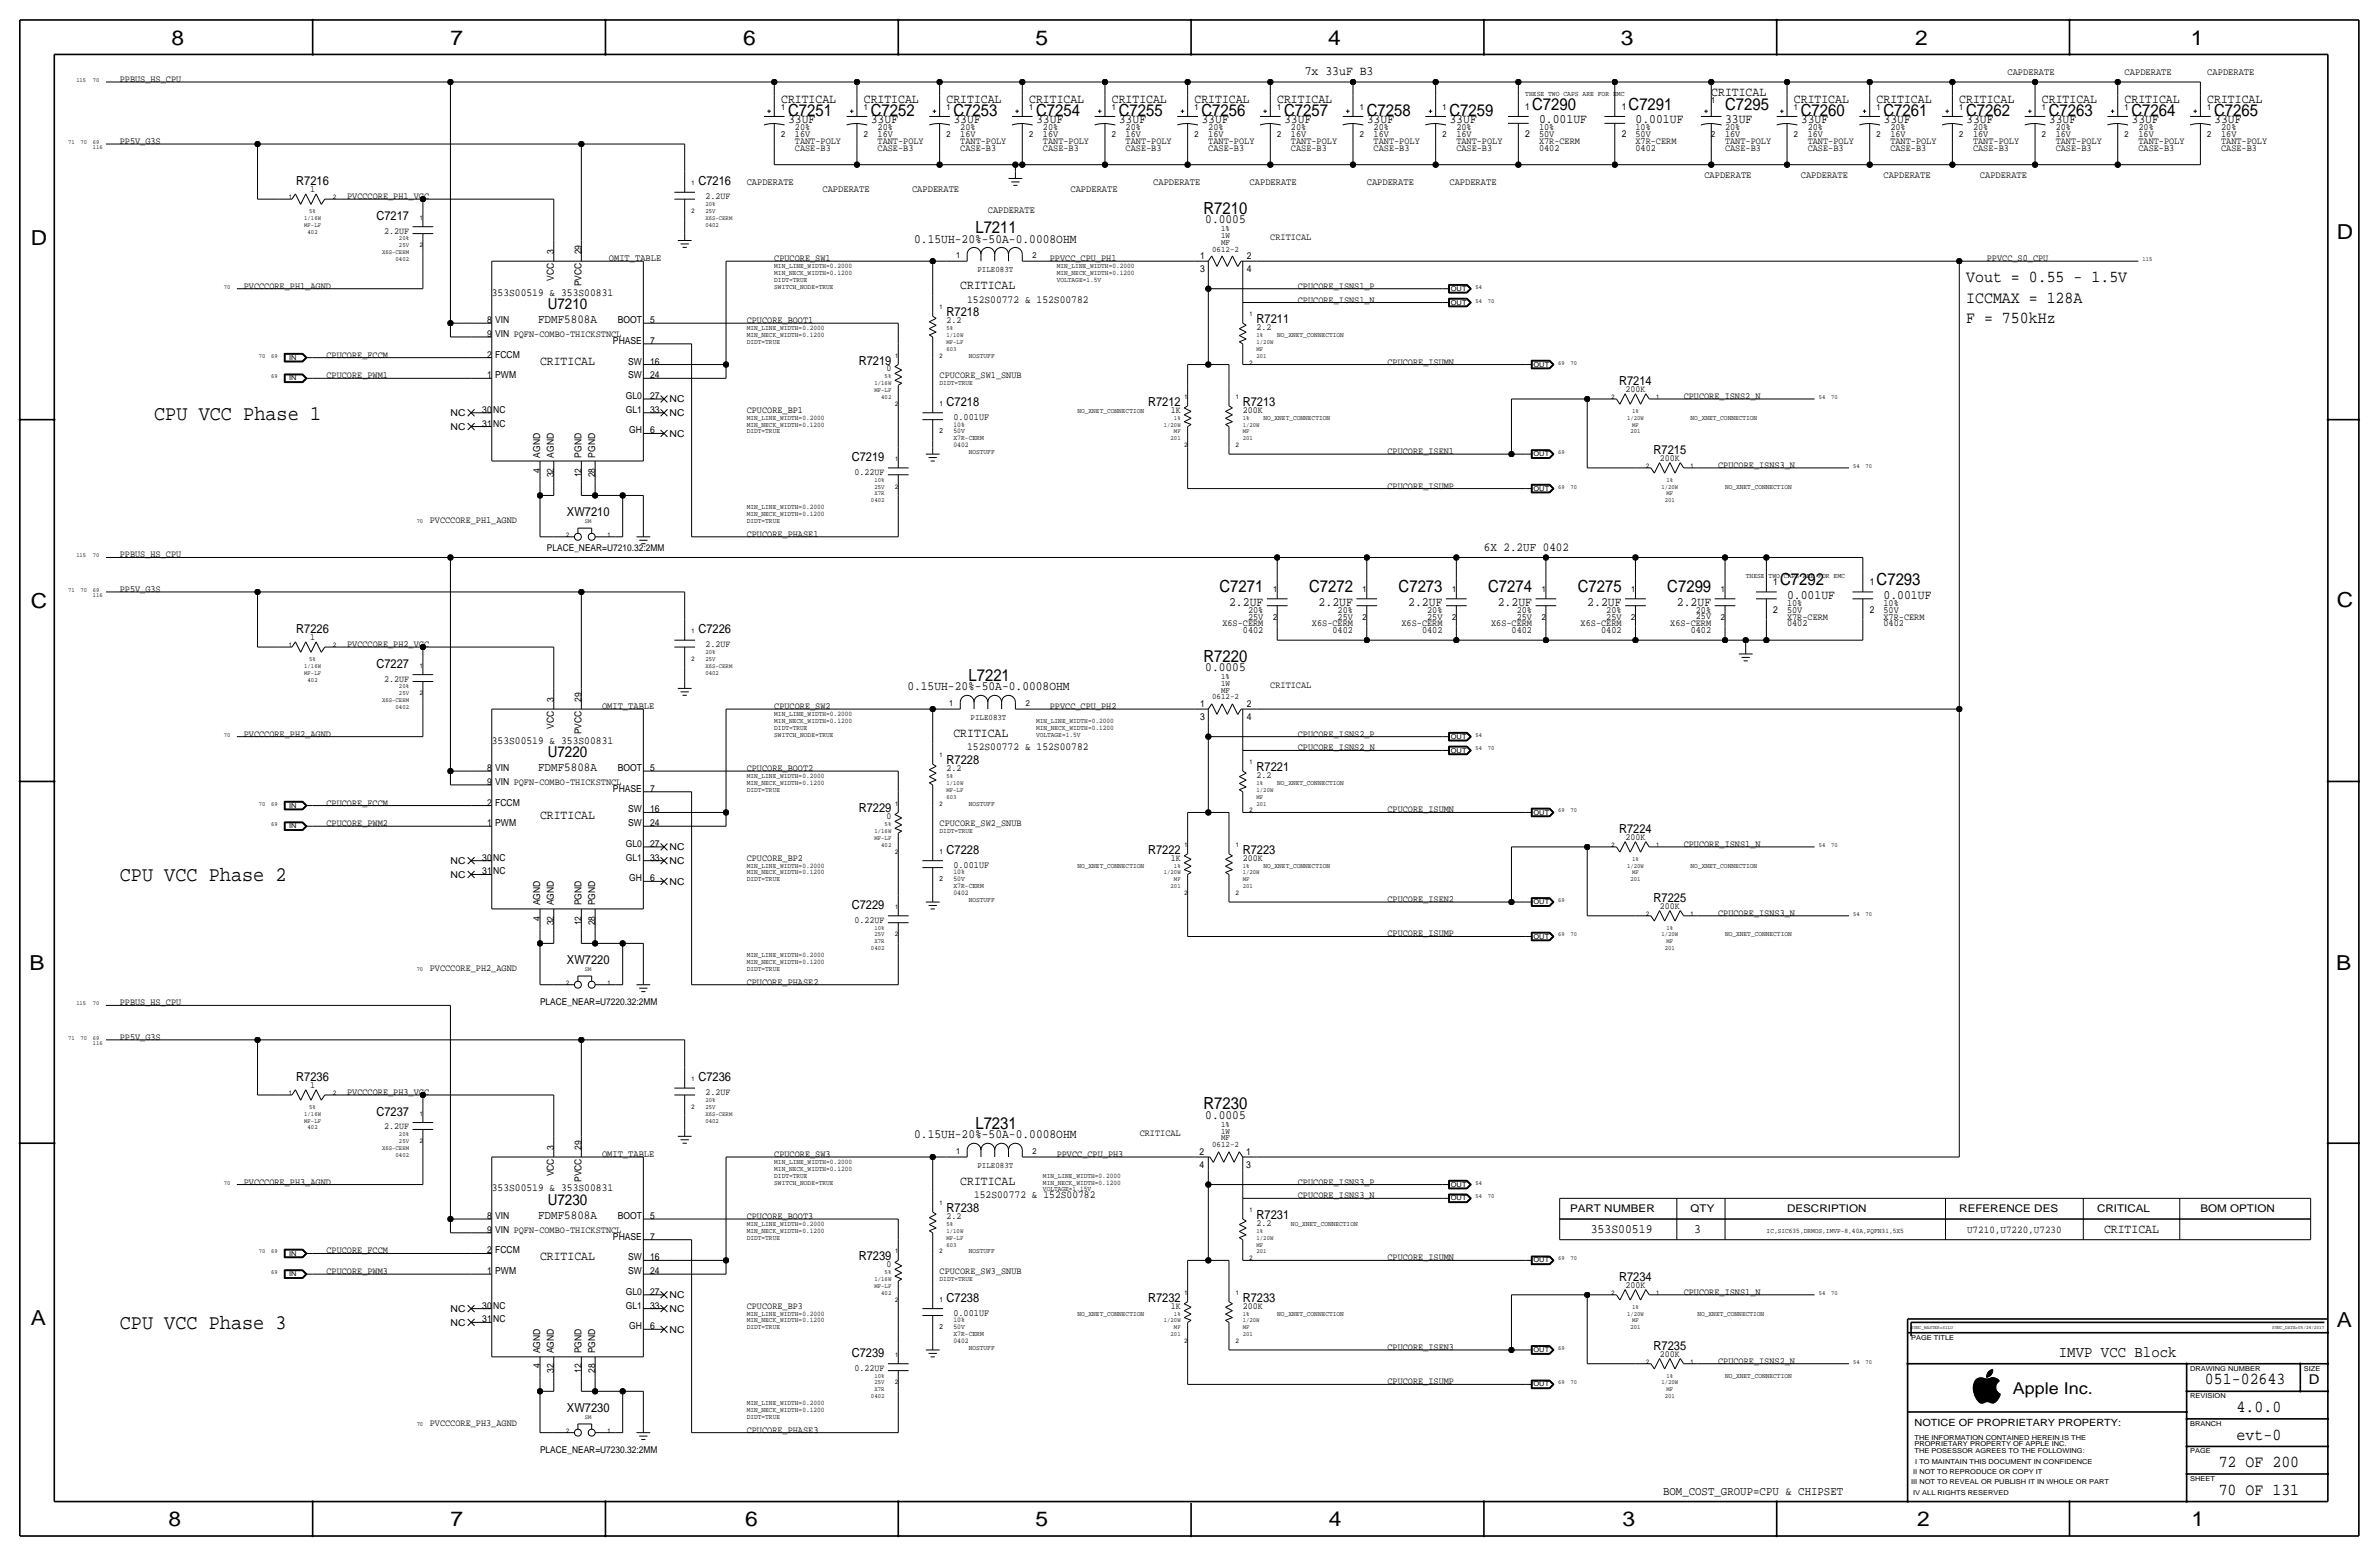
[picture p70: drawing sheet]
<svg xmlns="http://www.w3.org/2000/svg" width="877mm" height="574mm" viewBox="0 0 877 574" stroke-linecap="round" stroke-linejoin="round" font-family="sans-serif">
<defs><g id="words">
<g font-size="7.7">
<text x="56.8" y="154.7">CPU VCC Phase 1</text>
<text x="44.1" y="324.9">CPU VCC Phase 2</text>
<text x="44.1" y="490">CPU VCC Phase 3</text>
</g>
<g font-size="7.6">
<text x="63.2" y="16.5">8</text>
<text x="166.1" y="16.5">7</text>
<text x="274" y="16.5">6</text>
<text x="381.7" y="16.5">5</text>
<text x="489.7" y="16.5">4</text>
<text x="597.6" y="16.5">3</text>
<text x="706.1" y="16.5">2</text>
<text x="807.7" y="16.5">1</text>
<text x="861.5" y="88.1">D</text>
<text x="11.4" y="90.4">D</text>
<text x="11.4" y="224.3">C</text>
<text x="861.5" y="223.8">C</text>
<text x="10.8" y="357.6">B</text>
<text x="861.3" y="357.4">B</text>
<text x="11.3" y="488.4">A</text>
<text x="861.5" y="489.2">A</text>
<text x="62.2" y="562.6">8</text>
<text x="166" y="562.6">7</text>
<text x="274.8" y="562.6">6</text>
<text x="381.7" y="562.6">5</text>
<text x="489.9" y="562.6">4</text>
<text x="598.1" y="562.6">3</text>
<text x="706.8" y="562.6">2</text>
<text x="807.9" y="562.6">1</text>
</g>
<g font-size="6.2">
<text x="564.8" y="40.4">C7290</text>
<text x="600.4" y="40.4">C7291</text>
<text x="636" y="40.4">C7295</text>
<text x="290.5" y="42.9">C7251</text>
<text x="321" y="42.9">C7252</text>
<text x="351.5" y="42.9">C7253</text>
<text x="382" y="42.9">C7254</text>
<text x="412.4" y="42.9">C7255</text>
<text x="442.9" y="42.9">C7256</text>
<text x="473.4" y="42.9">C7257</text>
<text x="503.9" y="42.9">C7258</text>
<text x="534.4" y="42.9">C7259</text>
<text x="663.9" y="42.9">C7260</text>
<text x="694.4" y="42.9">C7261</text>
<text x="724.9" y="42.9">C7262</text>
<text x="755.3" y="42.9">C7263</text>
<text x="785.8" y="42.9">C7264</text>
<text x="816.3" y="42.9">C7265</text>
<text x="443.7" y="78.7">R7210</text>
<text x="359.6" y="85.9">L7211</text>
<text x="724.9" y="103.9">Vout = 0.55 - 1.5V</text>
<text x="724.9" y="111.5">ICCMAX = 128A</text>
<text x="724.9" y="119.1">F = 750kHz</text>
<text x="656.3" y="215.6">C7292</text>
<text x="691.8" y="215.6">C7293</text>
<text x="449.6" y="218.2">C7271</text>
<text x="482.6" y="218.2">C7272</text>
<text x="515.6" y="218.2">C7273</text>
<text x="548.6" y="218.2">C7274</text>
<text x="581.7" y="218.2">C7275</text>
<text x="614.7" y="218.2">C7299</text>
<text x="443.7" y="243.8">R7220</text>
<text x="357.1" y="251">L7221</text>
<text x="443.7" y="408.9">R7230</text>
<text x="359.6" y="416.1">L7231</text>
<text x="812.9" y="510.3">051-02643</text>
<text x="824.6" y="520.4">4.0.0</text>
<text x="824.6" y="530.6">evt-0</text>
<text x="818" y="540.8">72 OF 200</text>
<text x="818" y="550.9">70 OF 131</text>
</g>
<text font-size="6" x="742.1" y="513.9">Apple Inc.</text>
<text font-size="5.8" x="759.1" y="500.1">IMVP VCC Block</text>
<g font-size="5.6">
<text x="201.9" y="114">U7210</text>
<text x="201.9" y="279.1">U7220</text>
<text x="201.9" y="444.2">U7230</text>
</g>
<text font-size="5" x="851.2" y="510.3">D</text>
<g font-size="4.7">
<text x="481" y="27.7">7x 33uF B3</text>
<text x="630.9" y="35.3">CRITICAL</text>
<text x="288" y="37.8">CRITICAL</text>
<text x="318.5" y="37.8">CRITICAL</text>
<text x="348.9" y="37.8">CRITICAL</text>
<text x="379.4" y="37.8">CRITICAL</text>
<text x="409.9" y="37.8">CRITICAL</text>
<text x="440.4" y="37.8">CRITICAL</text>
<text x="470.9" y="37.8">CRITICAL</text>
<text x="661.4" y="37.8">CRITICAL</text>
<text x="691.8" y="37.8">CRITICAL</text>
<text x="722.3" y="37.8">CRITICAL</text>
<text x="752.8" y="37.8">CRITICAL</text>
<text x="783.3" y="37.8">CRITICAL</text>
<text x="813.8" y="37.8">CRITICAL</text>
<text x="290.5" y="45.5">33UF</text>
<text x="321" y="45.5">33UF</text>
<text x="351.5" y="45.5">33UF</text>
<text x="382" y="45.5">33UF</text>
<text x="412.4" y="45.5">33UF</text>
<text x="442.9" y="45.5">33UF</text>
<text x="473.4" y="45.5">33UF</text>
<text x="503.9" y="45.5">33UF</text>
<text x="534.4" y="45.5">33UF</text>
<text x="567.4" y="45.5">0.001UF</text>
<text x="602.9" y="45.5">0.001UF</text>
<text x="636" y="45.5">33UF</text>
<text x="663.9" y="45.5">33UF</text>
<text x="694.4" y="45.5">33UF</text>
<text x="724.9" y="45.5">33UF</text>
<text x="755.3" y="45.5">33UF</text>
<text x="785.8" y="45.5">33UF</text>
<text x="816.3" y="45.5">33UF</text>
<text x="444.3" y="82.3">0.0005</text>
<text x="337" y="89.4">0.15UH-20%-50A-0.0008OHM</text>
<text x="354" y="106.4">CRITICAL</text>
<text x="199.1" y="134.4">CRITICAL</text>
<text x="658.8" y="220.7">0.001UF</text>
<text x="694.4" y="220.7">0.001UF</text>
<text x="453.1" y="223.3">2.2UF</text>
<text x="486.1" y="223.3">2.2UF</text>
<text x="519.2" y="223.3">2.2UF</text>
<text x="552.2" y="223.3">2.2UF</text>
<text x="585.2" y="223.3">2.2UF</text>
<text x="618.2" y="223.3">2.2UF</text>
<text x="444.3" y="247.4">0.0005</text>
<text x="334.5" y="254.5">0.15UH-20%-50A-0.0008OHM</text>
<text x="351.5" y="271.5">CRITICAL</text>
<text x="199.1" y="302">CRITICAL</text>
<text x="444.3" y="412.5">0.0005</text>
<text x="337" y="419.6">0.15UH-20%-50A-0.0008OHM</text>
<text x="354" y="436.6">CRITICAL</text>
<text x="586.5" y="454.4">353S00519</text>
<text x="624.5" y="454.4">3</text>
<text x="775.7" y="454.4">CRITICAL</text>
<text x="199.1" y="464.6">CRITICAL</text>
</g>
<g font-size="4.6">
<text x="109.2" y="68.3">R7216</text>
<text x="257.5" y="68.3">C7216</text>
<text x="138.8" y="81">C7217</text>
<text x="348.9" y="116.6">R7218</text>
<text x="463.2" y="119.1">R7211</text>
<text x="316.6" y="134.4">R7219</text>
<text x="596.9" y="142">R7214</text>
<text x="348.9" y="149.6">C7218</text>
<text x="423.3" y="149.6">R7212</text>
<text x="458.2" y="149.6">R7213</text>
<text x="609.6" y="167.4">R7215</text>
<text x="314" y="169.9">C7219</text>
<text x="209" y="190.2">XW7210</text>
<text x="109.2" y="233.4">R7226</text>
<text x="257.5" y="233.4">C7226</text>
<text x="138.8" y="246.1">C7227</text>
<text x="348.9" y="281.7">R7228</text>
<text x="463.2" y="284.2">R7221</text>
<text x="316.6" y="299.5">R7229</text>
<text x="596.9" y="307.1">R7224</text>
<text x="348.9" y="314.7">C7228</text>
<text x="423.3" y="314.7">R7222</text>
<text x="458.2" y="314.7">R7223</text>
<text x="314" y="335">C7229</text>
<text x="609.6" y="332.5">R7225</text>
<text x="209" y="355.3">XW7220</text>
<text x="109.2" y="398.5">R7236</text>
<text x="257.5" y="398.5">C7236</text>
<text x="138.8" y="411.2">C7237</text>
<text x="348.9" y="446.8">R7238</text>
<text x="463.2" y="449.3">R7231</text>
<text x="316.6" y="464.6">R7239</text>
<text x="596.9" y="472.2">R7234</text>
<text x="348.9" y="479.8">C7238</text>
<text x="423.3" y="479.8">R7232</text>
<text x="458.2" y="479.8">R7233</text>
<text x="609.6" y="497.6">R7235</text>
<text x="314" y="500.1">C7239</text>
<text x="209" y="520.4">XW7230</text>
</g>
<g font-size="4.5">
<text x="198.4" y="119.1">FDMF5808A</text>
<text x="547.1" y="202.9">6X 2.2UF 0402</text>
<text x="198.4" y="284.2">FDMF5808A</text>
<text x="198.4" y="449.3">FDMF5808A</text>
</g>
<text font-size="4.4" x="613.1" y="550.9">BOM_COST_GROUP=CPU &amp; CHIPSET</text>
<g font-size="4">
<text x="181.3" y="109">353S00519 &amp; 353S00831</text>
<text x="356.6" y="111.5">152S00772 &amp; 152S00782</text>
<text x="181.3" y="274.1">353S00519 &amp; 353S00831</text>
<text x="356.6" y="276.6">152S00772 &amp; 152S00782</text>
<text x="181.3" y="439.2">353S00519 &amp; 353S00831</text>
<text x="359.1" y="441.7">152S00772 &amp; 152S00782</text>
</g>
<g font-size="3.9">
<text x="578.8" y="446.8">PART NUMBER</text>
<text x="623.3" y="446.8">QTY</text>
<text x="658.8" y="446.8">DESCRIPTION</text>
<text x="722.3" y="446.8">REFERENCE DES</text>
<text x="773.1" y="446.8">CRITICAL</text>
<text x="811.2" y="446.8">BOM OPTION</text>
</g>
<text font-size="3.8" x="725.2" y="454.4">U7210,U7220,U7230</text>
<text font-size="3.7" x="705.8" y="525.5">NOTICE OF PROPRIETARY PROPERTY:</text>
<g font-size="3.6">
<text x="740.1" y="27.7">CAPDERATE</text>
<text x="783.3" y="27.7">CAPDERATE</text>
<text x="813.8" y="27.7">CAPDERATE</text>
<text x="628.3" y="65.8">CAPDERATE</text>
<text x="663.9" y="65.8">CAPDERATE</text>
<text x="694.4" y="65.8">CAPDERATE</text>
<text x="729.9" y="65.8">CAPDERATE</text>
<text x="275.3" y="68.3">CAPDERATE</text>
<text x="303.2" y="70.9">CAPDERATE</text>
<text x="336.2" y="70.9">CAPDERATE</text>
<text x="394.7" y="70.9">CAPDERATE</text>
<text x="425.1" y="68.3">CAPDERATE</text>
<text x="460.7" y="68.3">CAPDERATE</text>
<text x="503.9" y="68.3">CAPDERATE</text>
<text x="534.4" y="68.3">CAPDERATE</text>
<text x="364.2" y="78.5">CAPDERATE</text>
<text x="224.5" y="96.3">OMIT_TABLE</text>
<text x="221.9" y="261.4">OMIT_TABLE</text>
<text x="221.9" y="426.5">OMIT_TABLE</text>
</g>
<g font-size="3.5">
<text x="44.1" y="30.2">PPBUS_HS_CPU</text>
<text x="562.3" y="40.4">1</text>
<text x="597.9" y="40.4">1</text>
<text x="44.1" y="53.1">PP5V_G3S</text>
<text x="293.1" y="53.1">TANT-POLY</text>
<text x="293.1" y="50.5">16V</text>
<text x="293.1" y="48">20%</text>
<text x="323.5" y="48">20%</text>
<text x="323.5" y="50.5">16V</text>
<text x="323.5" y="53.1">TANT-POLY</text>
<text x="354" y="48">20%</text>
<text x="354" y="50.5">16V</text>
<text x="354" y="53.1">TANT-POLY</text>
<text x="384.5" y="53.1">TANT-POLY</text>
<text x="384.5" y="50.5">16V</text>
<text x="384.5" y="48">20%</text>
<text x="415" y="53.1">TANT-POLY</text>
<text x="415" y="50.5">16V</text>
<text x="415" y="48">20%</text>
<text x="445.5" y="48">20%</text>
<text x="445.5" y="50.5">16V</text>
<text x="445.5" y="53.1">TANT-POLY</text>
<text x="475.9" y="48">20%</text>
<text x="475.9" y="50.5">16V</text>
<text x="475.9" y="53.1">TANT-POLY</text>
<text x="506.4" y="50.5">16V</text>
<text x="506.4" y="53.1">TANT-POLY</text>
<text x="506.4" y="48">20%</text>
<text x="536.9" y="48">20%</text>
<text x="536.9" y="50.5">16V</text>
<text x="536.9" y="53.1">TANT-POLY</text>
<text x="562.3" y="50.5">2</text>
<text x="567.4" y="53.1">X7R-CERM</text>
<text x="567.4" y="48">10%</text>
<text x="567.4" y="50.5">50V</text>
<text x="597.9" y="50.5">2</text>
<text x="602.9" y="48">10%</text>
<text x="602.9" y="53.1">X7R-CERM</text>
<text x="602.9" y="50.6">50V</text>
<text x="636" y="48">20%</text>
<text x="636" y="53.1">TANT-POLY</text>
<text x="636" y="50.5">16V</text>
<text x="666.4" y="50.5">16V</text>
<text x="666.4" y="48">20%</text>
<text x="666.4" y="53.1">TANT-POLY</text>
<text x="696.9" y="48">20%</text>
<text x="696.9" y="50.5">16V</text>
<text x="696.9" y="53.1">TANT-POLY</text>
<text x="727.4" y="48">20%</text>
<text x="727.4" y="50.5">16V</text>
<text x="727.4" y="53.1">TANT-POLY</text>
<text x="757.9" y="48">20%</text>
<text x="757.9" y="50.5">16V</text>
<text x="757.9" y="53.1">TANT-POLY</text>
<text x="788.4" y="48">20%</text>
<text x="788.4" y="53.1">TANT-POLY</text>
<text x="788.4" y="50.5">16V</text>
<text x="818.8" y="53.1">TANT-POLY</text>
<text x="818.8" y="50.5">16V</text>
<text x="818.8" y="48">20%</text>
<text x="293.1" y="55.6">CASE-B3</text>
<text x="323.5" y="55.6">CASE-B3</text>
<text x="354" y="55.6">CASE-B3</text>
<text x="384.5" y="55.6">CASE-B3</text>
<text x="415" y="55.6">CASE-B3</text>
<text x="445.5" y="55.6">CASE-B3</text>
<text x="475.9" y="55.6">CASE-B3</text>
<text x="506.4" y="55.6">CASE-B3</text>
<text x="536.9" y="55.6">CASE-B3</text>
<text x="567.4" y="55.6">0402</text>
<text x="602.9" y="55.6">0402</text>
<text x="636" y="55.6">CASE-B3</text>
<text x="666.4" y="55.6">CASE-B3</text>
<text x="696.9" y="55.6">CASE-B3</text>
<text x="727.4" y="55.6">CASE-B3</text>
<text x="757.9" y="55.6">CASE-B3</text>
<text x="788.4" y="55.6">CASE-B3</text>
<text x="818.8" y="55.6">CASE-B3</text>
<text x="114.3" y="70.9">1</text>
<text x="128" y="73.4">PVCCCORE_PH1_VCC</text>
<text x="260" y="73.4">2.2UF</text>
<text x="141.6" y="86.1">2.2UF</text>
<text x="468.3" y="88.6">CRITICAL</text>
<text x="204.2" y="93.7" transform="rotate(-90 204.2 93.7)">3</text>
<text x="214.3" y="93.7" transform="rotate(-90 214.3 93.7)">29</text>
<text x="442.4" y="95.5">1</text>
<text x="459.7" y="95.5">2</text>
<text x="285.4" y="96.3">CPUCORE_SW1</text>
<text x="387" y="96.3">PPVCC_CPU_PH1</text>
<text x="442.4" y="100.3">3</text>
<text x="459.7" y="100.3">4</text>
<text x="732.5" y="96.3">PPVCC_S0_CPU</text>
<text x="89.9" y="106.4">PVCCCORE_PH1_AGND</text>
<text x="204.2" y="103.4" transform="rotate(-90 204.2 103.4)">VCC</text>
<text x="214.3" y="105.5" transform="rotate(-90 214.3 105.5)">PVCC</text>
<text x="478.5" y="106.4">CPUCORE_ISNS1_P</text>
<text x="478.5" y="111.5">CPUCORE_ISNS1_N</text>
<text x="179.6" y="119.1">8</text>
<text x="182.6" y="119.1">VIN</text>
<text x="227.7" y="119.1">BOOT</text>
<text x="239.7" y="119.1">5</text>
<text x="275.3" y="119.1">CPUCORE_BOOT1</text>
<text x="348.9" y="119.1">2.2</text>
<text x="179.6" y="124.2">9</text>
<text x="182.6" y="124.2">VIN PQFN-COMBO-THICKSTNCL</text>
<text x="463.2" y="121.7">2.2</text>
<text x="120.3" y="131.8">CPUCORE_FCCM</text>
<text x="179.6" y="131.8">2</text>
<text x="182.6" y="131.8">FCCM</text>
<text x="226" y="126.7">PHASE</text>
<text x="239.7" y="126.7">7</text>
<text x="231.6" y="134.4">SW</text>
<text x="239.7" y="134.4">16</text>
<text x="326.8" y="136.9">0</text>
<text x="511.5" y="134.4">CPUCORE_ISUMN</text>
<text x="120.3" y="139.4">CPUCORE_PWM1</text>
<text x="179.6" y="139.4">1</text>
<text x="182.6" y="139.4">PWM</text>
<text x="231.6" y="139.4">SW</text>
<text x="239.7" y="139.4">24</text>
<text x="346.4" y="139.4">CPUCORE_SW1_SNUB</text>
<text x="230.7" y="147.1">GL0</text>
<text x="239.7" y="147.1">27</text>
<text x="246.8" y="148.3">NC</text>
<text x="599.2" y="144.5">200K</text>
<text x="620.7" y="147.1">CPUCORE_ISNS2_N</text>
<text x="166.1" y="153.4">NC</text>
<text x="177.8" y="152.1">30</text>
<text x="181.8" y="152.1">NC</text>
<text x="230.7" y="152.1">GL1</text>
<text x="239.7" y="152.1">33</text>
<text x="246.8" y="153.4">NC</text>
<text x="275.3" y="152.1">CPUCORE_BP1</text>
<text x="351.5" y="154.7">0.001UF</text>
<text x="431.6" y="152.1">1K</text>
<text x="458.2" y="152.1">200K</text>
<text x="166.1" y="158.5">NC</text>
<text x="177.8" y="157.2">31</text>
<text x="181.8" y="157.2">NC</text>
<text x="231.9" y="159.8">GH</text>
<text x="239.7" y="159.8">6</text>
<text x="246.8" y="161">NC</text>
<text x="511.5" y="167.4">CPUCORE_ISEN1</text>
<text x="199.1" y="168.7" transform="rotate(-90 199.1 168.7)">AGND</text>
<text x="204.2" y="168.7" transform="rotate(-90 204.2 168.7)">AGND</text>
<text x="214.3" y="168.7" transform="rotate(-90 214.3 168.7)">PGND</text>
<text x="219.4" y="168.7" transform="rotate(-90 219.4 168.7)">PGND</text>
<text x="611.9" y="169.9">200K</text>
<text x="633.4" y="172.5">CPUCORE_ISNS3_N</text>
<text x="199.1" y="174.2" transform="rotate(-90 199.1 174.2)">4</text>
<text x="204.2" y="176" transform="rotate(-90 204.2 176)">32</text>
<text x="214.3" y="176" transform="rotate(-90 214.3 176)">12</text>
<text x="219.4" y="176" transform="rotate(-90 219.4 176)">28</text>
<text x="315" y="175">0.22UF</text>
<text x="511.5" y="180.1">CPUCORE_ISUMP</text>
<text x="158.4" y="192.8">PVCCCORE_PH1_AGND</text>
<text x="275.3" y="197.9">CPUCORE_PHASE1</text>
<text x="201.6" y="202.9">PLACE_NEAR=U7210.32:2MM</text>
<text x="44.1" y="205.5">PPBUS_HS_CPU</text>
<text x="653.7" y="215.6">1</text>
<text x="689.3" y="215.6">1</text>
<text x="44.1" y="218.2">PP5V_G3S</text>
<text x="460.1" y="225.8">20%</text>
<text x="493.1" y="225.8">20%</text>
<text x="526.2" y="225.8">20%</text>
<text x="559.2" y="225.8">20%</text>
<text x="592.2" y="225.8">20%</text>
<text x="625.2" y="225.8">20%</text>
<text x="653.7" y="225.8">2</text>
<text x="658.8" y="225.8">50V</text>
<text x="658.8" y="223.3">10%</text>
<text x="689.3" y="225.8">2</text>
<text x="694.4" y="225.8">50V</text>
<text x="694.4" y="223.3">10%</text>
<text x="450.7" y="230.9">X6S-CERM</text>
<text x="458.2" y="233.4">0402</text>
<text x="460.1" y="228.3">25V</text>
<text x="483.7" y="230.9">X6S-CERM</text>
<text x="491.2" y="233.4">0402</text>
<text x="493.1" y="228.3">25V</text>
<text x="516.7" y="230.9">X6S-CERM</text>
<text x="524.3" y="233.4">0402</text>
<text x="526.2" y="228.3">25V</text>
<text x="549.7" y="230.9">X6S-CERM</text>
<text x="557.3" y="233.4">0402</text>
<text x="559.2" y="228.3">25V</text>
<text x="582.7" y="230.9">X6S-CERM</text>
<text x="590.3" y="233.4">0402</text>
<text x="592.2" y="228.3">25V</text>
<text x="615.8" y="230.9">X6S-CERM</text>
<text x="623.3" y="233.4">0402</text>
<text x="625.2" y="228.3">25V</text>
<text x="658.8" y="228.3">X7R-CERM</text>
<text x="658.8" y="230.9">0402</text>
<text x="694.4" y="230.9">0402</text>
<text x="694.4" y="228.3">X7R-CERM</text>
<text x="114.3" y="236">1</text>
<text x="128" y="238.5">PVCCCORE_PH2_VCC</text>
<text x="260" y="238.5">2.2UF</text>
<text x="141.6" y="251.2">2.2UF</text>
<text x="468.3" y="253.7">CRITICAL</text>
<text x="204.2" y="258.8" transform="rotate(-90 204.2 258.8)">3</text>
<text x="214.3" y="258.8" transform="rotate(-90 214.3 258.8)">29</text>
<text x="285.4" y="261.4">CPUCORE_SW2</text>
<text x="387" y="261.4">PPVCC_CPU_PH2</text>
<text x="442.4" y="260.6">1</text>
<text x="459.7" y="260.6">2</text>
<text x="204.2" y="268.5" transform="rotate(-90 204.2 268.5)">VCC</text>
<text x="442.4" y="265.4">3</text>
<text x="459.7" y="265.4">4</text>
<text x="89.9" y="271.5">PVCCCORE_PH2_AGND</text>
<text x="214.3" y="270.6" transform="rotate(-90 214.3 270.6)">PVCC</text>
<text x="478.5" y="271.5">CPUCORE_ISNS2_P</text>
<text x="478.5" y="276.6">CPUCORE_ISNS2_N</text>
<text x="179.6" y="284.2">8</text>
<text x="182.6" y="284.2">VIN</text>
<text x="227.7" y="284.2">BOOT</text>
<text x="239.7" y="284.2">5</text>
<text x="275.3" y="284.2">CPUCORE_BOOT2</text>
<text x="348.9" y="284.2">2.2</text>
<text x="463.2" y="286.8">2.2</text>
<text x="179.6" y="289.3">9</text>
<text x="182.6" y="289.3">VIN PQFN-COMBO-THICKSTNCL</text>
<text x="226" y="291.8">PHASE</text>
<text x="239.7" y="291.8">7</text>
<text x="120.3" y="296.9">CPUCORE_FCCM</text>
<text x="179.6" y="296.9">2</text>
<text x="182.6" y="296.9">FCCM</text>
<text x="231.6" y="299.5">SW</text>
<text x="239.7" y="299.5">16</text>
<text x="511.5" y="299.5">CPUCORE_ISUMN</text>
<text x="120.3" y="304.5">CPUCORE_PWM2</text>
<text x="179.6" y="304.5">1</text>
<text x="182.6" y="304.5">PWM</text>
<text x="231.6" y="304.5">SW</text>
<text x="239.7" y="304.5">24</text>
<text x="326.8" y="302">0</text>
<text x="346.4" y="304.5">CPUCORE_SW2_SNUB</text>
<text x="599.2" y="309.6">200K</text>
<text x="177.8" y="317.2">30</text>
<text x="181.8" y="317.2">NC</text>
<text x="230.7" y="317.2">GL1</text>
<text x="230.7" y="312.2">GL0</text>
<text x="239.7" y="317.2">33</text>
<text x="239.7" y="312.2">27</text>
<text x="246.8" y="313.4">NC</text>
<text x="275.3" y="317.2">CPUCORE_BP2</text>
<text x="431.6" y="317.2">1K</text>
<text x="458.2" y="317.2">200K</text>
<text x="620.7" y="312.2">CPUCORE_ISNS1_N</text>
<text x="166.1" y="323.6">NC</text>
<text x="166.1" y="318.5">NC</text>
<text x="177.8" y="322.3">31</text>
<text x="181.8" y="322.3">NC</text>
<text x="246.8" y="318.5">NC</text>
<text x="351.5" y="319.8">0.001UF</text>
<text x="231.9" y="324.9">GH</text>
<text x="239.7" y="324.9">6</text>
<text x="246.8" y="326.1">NC</text>
<text x="199.1" y="333.8" transform="rotate(-90 199.1 333.8)">AGND</text>
<text x="204.2" y="333.8" transform="rotate(-90 204.2 333.8)">AGND</text>
<text x="214.3" y="333.8" transform="rotate(-90 214.3 333.8)">PGND</text>
<text x="219.4" y="333.8" transform="rotate(-90 219.4 333.8)">PGND</text>
<text x="511.5" y="332.5">CPUCORE_ISEN2</text>
<text x="611.9" y="335">200K</text>
<text x="199.1" y="339.3" transform="rotate(-90 199.1 339.3)">4</text>
<text x="204.2" y="341.1" transform="rotate(-90 204.2 341.1)">32</text>
<text x="214.3" y="341.1" transform="rotate(-90 214.3 341.1)">12</text>
<text x="219.4" y="341.1" transform="rotate(-90 219.4 341.1)">28</text>
<text x="315" y="340.1">0.22UF</text>
<text x="633.4" y="337.6">CPUCORE_ISNS3_N</text>
<text x="511.5" y="345.2">CPUCORE_ISUMP</text>
<text x="158.4" y="357.9">PVCCCORE_PH2_AGND</text>
<text x="275.3" y="363">CPUCORE_PHASE2</text>
<text x="44.1" y="370.6">PPBUS_HS_CPU</text>
<text x="199.1" y="370.6">PLACE_NEAR=U7220.32:2MM</text>
<text x="44.1" y="383.3">PP5V_G3S</text>
<text x="114.3" y="401.1">1</text>
<text x="128" y="403.6">PVCCCORE_PH3_VCC</text>
<text x="260" y="403.6">2.2UF</text>
<text x="141.6" y="416.3">2.2UF</text>
<text x="420.2" y="418.8">CRITICAL</text>
<text x="204.2" y="423.9" transform="rotate(-90 204.2 423.9)">3</text>
<text x="214.3" y="423.9" transform="rotate(-90 214.3 423.9)">29</text>
<text x="442.2" y="425.7">2</text>
<text x="459.4" y="425.7">1</text>
<text x="285.4" y="426.5">CPUCORE_SW3</text>
<text x="389.6" y="426.5">PPVCC_CPU_PH3</text>
<text x="442.2" y="430.5">4</text>
<text x="459.4" y="430.5">3</text>
<text x="89.9" y="436.6">PVCCCORE_PH3_AGND</text>
<text x="204.2" y="433.6" transform="rotate(-90 204.2 433.6)">VCC</text>
<text x="214.3" y="435.7" transform="rotate(-90 214.3 435.7)">PVCC</text>
<text x="478.5" y="436.6">CPUCORE_ISNS3_P</text>
<text x="478.5" y="441.7">CPUCORE_ISNS3_N</text>
<text x="179.6" y="449.3">8</text>
<text x="182.6" y="449.3">VIN</text>
<text x="227.7" y="449.3">BOOT</text>
<text x="239.7" y="449.3">5</text>
<text x="275.3" y="449.3">CPUCORE_BOOT3</text>
<text x="348.9" y="449.3">2.2</text>
<text x="179.6" y="454.4">9</text>
<text x="182.6" y="454.4">VIN PQFN-COMBO-THICKSTNCL</text>
<text x="463.2" y="451.9">2.2</text>
<text x="226" y="456.9">PHASE</text>
<text x="239.7" y="456.9">7</text>
<text x="120.3" y="462">CPUCORE_FCCM</text>
<text x="179.6" y="462">2</text>
<text x="182.6" y="462">FCCM</text>
<text x="231.6" y="464.6">SW</text>
<text x="239.7" y="464.6">16</text>
<text x="326.8" y="467.1">0</text>
<text x="511.5" y="464.6">CPUCORE_ISUMN</text>
<text x="120.3" y="469.6">CPUCORE_PWM3</text>
<text x="179.6" y="469.6">1</text>
<text x="182.6" y="469.6">PWM</text>
<text x="231.6" y="469.6">SW</text>
<text x="239.7" y="469.6">24</text>
<text x="346.4" y="469.6">CPUCORE_SW3_SNUB</text>
<text x="230.7" y="477.3">GL0</text>
<text x="239.7" y="477.3">27</text>
<text x="246.8" y="478.5">NC</text>
<text x="599.2" y="474.7">200K</text>
<text x="620.7" y="477.3">CPUCORE_ISNS1_N</text>
<text x="166.1" y="483.6">NC</text>
<text x="177.8" y="482.3">30</text>
<text x="181.8" y="482.3">NC</text>
<text x="230.7" y="482.3">GL1</text>
<text x="239.7" y="482.3">33</text>
<text x="246.8" y="483.6">NC</text>
<text x="275.3" y="482.3">CPUCORE_BP3</text>
<text x="351.5" y="484.9">0.001UF</text>
<text x="431.6" y="482.3">1K</text>
<text x="458.2" y="482.3">200K</text>
<text x="166.1" y="488.7">NC</text>
<text x="177.8" y="487.4">31</text>
<text x="181.8" y="487.4">NC</text>
<text x="231.9" y="490">GH</text>
<text x="239.7" y="490">6</text>
<text x="246.8" y="491.2">NC</text>
<text x="511.5" y="497.6">CPUCORE_ISEN3</text>
<text x="199.1" y="498.9" transform="rotate(-90 199.1 498.9)">AGND</text>
<text x="204.2" y="498.9" transform="rotate(-90 204.2 498.9)">AGND</text>
<text x="214.3" y="498.9" transform="rotate(-90 214.3 498.9)">PGND</text>
<text x="219.4" y="498.9" transform="rotate(-90 219.4 498.9)">PGND</text>
<text x="611.9" y="500.1">200K</text>
<text x="633.4" y="502.7">CPUCORE_ISNS2_N</text>
<text x="199.1" y="504.4" transform="rotate(-90 199.1 504.4)">4</text>
<text x="204.2" y="506.2" transform="rotate(-90 204.2 506.2)">32</text>
<text x="214.3" y="506.2" transform="rotate(-90 214.3 506.2)">12</text>
<text x="219.4" y="506.2" transform="rotate(-90 219.4 506.2)">28</text>
<text x="315" y="505.2">0.22UF</text>
<text x="511.5" y="510.3">CPUCORE_ISUMP</text>
<text x="158.4" y="525.5">PVCCCORE_PH3_AGND</text>
<text x="275.3" y="528.1">CPUCORE_PHASE3</text>
<text x="199.1" y="535.7">PLACE_NEAR=U7230.32:2MM</text>
</g>
<g font-size="3.1">
<text x="288" y="40.4">1</text>
<text x="318.5" y="40.4">1</text>
<text x="348.9" y="40.4">1</text>
<text x="379.4" y="40.4">1</text>
<text x="409.9" y="40.4">1</text>
<text x="440.4" y="40.4">1</text>
<text x="470.9" y="40.4">1</text>
<text x="501.3" y="40.4">1</text>
<text x="531.8" y="40.4">1</text>
<text x="630.9" y="37.8">1</text>
<text x="661.4" y="40.4">1</text>
<text x="691.8" y="40.4">1</text>
<text x="722.3" y="40.4">1</text>
<text x="752.8" y="40.4">1</text>
<text x="783.3" y="40.4">1</text>
<text x="813.8" y="40.4">1</text>
<text x="288" y="50.5">2</text>
<text x="318.5" y="50.5">2</text>
<text x="348.9" y="50.5">2</text>
<text x="379.4" y="50.5">2</text>
<text x="409.9" y="50.5">2</text>
<text x="440.4" y="50.5">2</text>
<text x="470.9" y="50.5">2</text>
<text x="501.3" y="50.5">2</text>
<text x="531.8" y="50.5">2</text>
<text x="630.9" y="50.5">2</text>
<text x="661.4" y="50.5">2</text>
<text x="691.8" y="50.5">2</text>
<text x="722.3" y="50.5">2</text>
<text x="752.8" y="50.5">2</text>
<text x="783.3" y="50.5">2</text>
<text x="813.8" y="50.5">2</text>
<text x="450.2" y="85.1">1%</text>
<text x="450.2" y="87.6">1W</text>
<text x="352.5" y="95">1</text>
<text x="380.7" y="95">2</text>
<text x="446.9" y="92.7">0612-2</text>
<text x="450.2" y="90.2">MF</text>
<text x="360.4" y="100.3">PILE083T</text>
<text x="469.3" y="218.2">1</text>
<text x="502.4" y="218.2">1</text>
<text x="535.4" y="218.2">1</text>
<text x="568.4" y="218.2">1</text>
<text x="601.4" y="218.2">1</text>
<text x="634.4" y="218.2">1</text>
<text x="469.3" y="228.3">2</text>
<text x="502.4" y="228.3">2</text>
<text x="535.4" y="228.3">2</text>
<text x="568.4" y="228.3">2</text>
<text x="601.4" y="228.3">2</text>
<text x="634.4" y="228.3">2</text>
<text x="450.2" y="250.2">1%</text>
<text x="446.9" y="257.8">0612-2</text>
<text x="450.2" y="252.7">1W</text>
<text x="450.2" y="255.3">MF</text>
<text x="350" y="260.1">1</text>
<text x="378.2" y="260.1">2</text>
<text x="357.8" y="265.4">PILE083T</text>
<text x="450.2" y="417.8">1W</text>
<text x="450.2" y="415.3">1%</text>
<text x="352.5" y="425.2">1</text>
<text x="380.7" y="425.2">2</text>
<text x="446.9" y="422.9">0612-2</text>
<text x="450.2" y="420.4">MF</text>
<text x="360.4" y="430.5">PILE083T</text>
</g>
<g font-size="2.6">
<text x="562.3" y="35.3">THESE TWO CAPS ARE FOR EMC</text>
<text x="285.4" y="98.8">MIN_LINE_WIDTH=0.2000</text>
<text x="285.4" y="101.3">MIN_NECK_WIDTH=0.1200</text>
<text x="389.6" y="101.3">MIN_NECK_WIDTH=0.1200</text>
<text x="389.6" y="98.8">MIN_LINE_WIDTH=0.2000</text>
<text x="285.4" y="106.4">SWITCH_NODE=TRUE</text>
<text x="285.4" y="103.9">DIDT=TRUE</text>
<text x="389.6" y="103.9">VOLTAGE=1.5V</text>
<text x="275.3" y="124.2">MIN_NECK_WIDTH=0.1200</text>
<text x="275.3" y="121.7">MIN_LINE_WIDTH=0.2000</text>
<text x="470.9" y="124.2">NO_XNET_CONNECTION</text>
<text x="275.3" y="126.7">DIDT=TRUE</text>
<text x="357.1" y="131.8">NOSTUFF</text>
<text x="346.4" y="142">DIDT=TRUE</text>
<text x="346.4" y="149.6">1</text>
<text x="275.3" y="154.7">MIN_LINE_WIDTH=0.2000</text>
<text x="397.2" y="152.1">NO_XNET_CONNECTION</text>
<text x="465.8" y="154.7">NO_XNET_CONNECTION</text>
<text x="623.3" y="154.7">NO_XNET_CONNECTION</text>
<text x="275.3" y="157.2">MIN_NECK_WIDTH=0.1200</text>
<text x="275.3" y="159.8">DIDT=TRUE</text>
<text x="346.4" y="159.8">2</text>
<text x="351.5" y="159.8">50V</text>
<text x="351.5" y="157.2">10%</text>
<text x="351.5" y="162.3">X7R-CERM</text>
<text x="351.5" y="164.8">0402</text>
<text x="357.1" y="167.4">NOSTUFF</text>
<text x="636" y="180.1">NO_XNET_CONNECTION</text>
<text x="275.3" y="187.7">MIN_LINE_WIDTH=0.2000</text>
<text x="275.3" y="190.2">MIN_NECK_WIDTH=0.1200</text>
<text x="275.3" y="192.8">DIDT=TRUE</text>
<text x="643.6" y="213.1">THESE TWO CAPS ARE FOR EMC</text>
<text x="285.4" y="263.9">MIN_LINE_WIDTH=0.2000</text>
<text x="285.4" y="269">DIDT=TRUE</text>
<text x="285.4" y="266.4">MIN_NECK_WIDTH=0.1200</text>
<text x="382" y="269">MIN_NECK_WIDTH=0.1200</text>
<text x="382" y="266.4">MIN_LINE_WIDTH=0.2000</text>
<text x="285.4" y="271.5">SWITCH_NODE=TRUE</text>
<text x="382" y="271.5">VOLTAGE=1.5V</text>
<text x="275.3" y="286.8">MIN_LINE_WIDTH=0.2000</text>
<text x="275.3" y="291.8">DIDT=TRUE</text>
<text x="275.3" y="289.3">MIN_NECK_WIDTH=0.1200</text>
<text x="470.9" y="289.3">NO_XNET_CONNECTION</text>
<text x="357.1" y="296.9">NOSTUFF</text>
<text x="346.4" y="307.1">DIDT=TRUE</text>
<text x="346.4" y="314.7">1</text>
<text x="275.3" y="322.3">MIN_NECK_WIDTH=0.1200</text>
<text x="275.3" y="319.8">MIN_LINE_WIDTH=0.2000</text>
<text x="351.5" y="322.3">10%</text>
<text x="397.2" y="319.8">NO_XNET_CONNECTION</text>
<text x="465.8" y="319.8">NO_XNET_CONNECTION</text>
<text x="623.3" y="319.8">NO_XNET_CONNECTION</text>
<text x="275.3" y="324.9">DIDT=TRUE</text>
<text x="346.4" y="324.9">2</text>
<text x="351.5" y="327.4">X7R-CERM</text>
<text x="351.5" y="324.9">50V</text>
<text x="351.5" y="329.9">0402</text>
<text x="357.1" y="332.5">NOSTUFF</text>
<text x="636" y="345.2">NO_XNET_CONNECTION</text>
<text x="275.3" y="352.8">MIN_LINE_WIDTH=0.2000</text>
<text x="275.3" y="357.9">DIDT=TRUE</text>
<text x="275.3" y="355.3">MIN_NECK_WIDTH=0.1200</text>
<text x="285.4" y="429">MIN_LINE_WIDTH=0.2000</text>
<text x="285.4" y="431.5">MIN_NECK_WIDTH=0.1200</text>
<text x="285.4" y="436.6">SWITCH_NODE=TRUE</text>
<text x="285.4" y="434.1">DIDT=TRUE</text>
<text x="384.5" y="436.6">MIN_NECK_WIDTH=0.1200</text>
<text x="384.5" y="434.1">MIN_LINE_WIDTH=0.2000</text>
<text x="384.5" y="439.2">VOLTAGE=1.15V</text>
<text x="275.3" y="451.9">MIN_LINE_WIDTH=0.2000</text>
<text x="275.3" y="454.4">MIN_NECK_WIDTH=0.1200</text>
<text x="475.9" y="451.9">NO_XNET_CONNECTION</text>
<text x="651.3" y="454.4">IC,SIC635,DRMOS,IMVP-8,40A,PQFN31,5X5</text>
<text x="275.3" y="456.9">DIDT=TRUE</text>
<text x="357.1" y="462">NOSTUFF</text>
<text x="346.4" y="472.2">DIDT=TRUE</text>
<text x="346.4" y="479.8">1</text>
<text x="275.3" y="484.9">MIN_LINE_WIDTH=0.2000</text>
<text x="397.2" y="484.9">NO_XNET_CONNECTION</text>
<text x="470.9" y="484.9">NO_XNET_CONNECTION</text>
<text x="625.8" y="484.9">NO_XNET_CONNECTION</text>
<text x="275.3" y="490">DIDT=TRUE</text>
<text x="275.3" y="487.4">MIN_NECK_WIDTH=0.1200</text>
<text x="346.4" y="490">2</text>
<text x="351.5" y="487.4">10%</text>
<text x="351.5" y="490">50V</text>
<text x="351.5" y="492.5">X7R-CERM</text>
<text x="351.5" y="495">0402</text>
<text x="357.1" y="497.6">NOSTUFF</text>
<text x="636" y="507.7">NO_XNET_CONNECTION</text>
<text x="275.3" y="520.4">MIN_NECK_WIDTH=0.1200</text>
<text x="275.3" y="517.9">MIN_LINE_WIDTH=0.2000</text>
<text x="275.3" y="523">DIDT=TRUE</text>
</g>
<g font-size="2.5">
<text x="534.9" y="107.2">OUT</text>
<text x="534.9" y="112.3">OUT</text>
<text x="106.6" y="132.6">IN</text>
<text x="565.4" y="135.1">OUT</text>
<text x="106.6" y="140.2">IN</text>
<text x="565.4" y="168.1">OUT</text>
<text x="565.4" y="180.8">OUT</text>
<text x="534.9" y="272.3">OUT</text>
<text x="534.9" y="277.4">OUT</text>
<text x="106.6" y="297.7">IN</text>
<text x="106.6" y="305.3">IN</text>
<text x="565.4" y="300.2">OUT</text>
<text x="565.4" y="333.2">OUT</text>
<text x="565.4" y="345.9">OUT</text>
<text x="534.9" y="437.4">OUT</text>
<text x="534.9" y="442.5">OUT</text>
<text x="106.6" y="462.8">IN</text>
<text x="565.4" y="465.3">OUT</text>
<text x="106.6" y="470.4">IN</text>
<text x="704.5" y="493.8">PAGE TITLE</text>
<text x="565.4" y="498.3">OUT</text>
<text x="807.4" y="505.2">DRAWING NUMBER</text>
<text x="849.3" y="505.2">SIZE</text>
<text x="565.4" y="511">OUT</text>
<text x="807.4" y="515.4">REVISION</text>
<text x="807.4" y="525.5">BRANCH</text>
<text x="705.8" y="533.1">PROPRIETARY PROPERTY OF APPLE INC.</text>
<text x="705.8" y="530.6">THE INFORMATION CONTAINED HEREIN IS THE</text>
<text x="705.8" y="535.7">THE POSESSOR AGREES TO THE FOLLOWING:</text>
<text x="706.1" y="539.5">I TO MAINTAIN THIS DOCUMENT IN CONFIDENCE</text>
<text x="807.4" y="535.7">PAGE</text>
<text x="705.3" y="543.3">II NOT TO REPRODUCE OR COPY IT</text>
<text x="807.4" y="545.8">SHEET</text>
<text x="704.5" y="547.1">III NOT TO REVEAL OR PUBLISH IT IN WHOLE OR PART</text>
<text x="705.3" y="550.9">IV ALL RIGHTS RESERVED</text>
</g>
<g font-size="2.3">
<text x="28.1" y="30.2">115</text>
<text x="34.2" y="30.2">70</text>
<text x="25.1" y="53.1">71</text>
<text x="29.7" y="53.1">70</text>
<text x="34.2" y="53.1">69</text>
<text x="34.2" y="54.9">116</text>
<text x="255" y="68.3">1</text>
<text x="106.5" y="73.4">1</text>
<text x="122.9" y="73.4">2</text>
<text x="260" y="75.9">20%</text>
<text x="112.1" y="83.6">MF-LF</text>
<text x="112.1" y="81">1/16W</text>
<text x="114" y="78.5">5%</text>
<text x="154.7" y="81">1</text>
<text x="255" y="78.5">2</text>
<text x="260" y="78.5">25V</text>
<text x="260" y="83.6">0402</text>
<text x="260" y="81">X6S-CERM</text>
<text x="113.4" y="86.1">402</text>
<text x="147.1" y="88.6">20%</text>
<text x="140.8" y="93.7">X6S-CERM</text>
<text x="147.1" y="91.2">25V</text>
<text x="154.7" y="91.2">2</text>
<text x="145.8" y="96.3">0402</text>
<text x="789.9" y="96.3">115</text>
<text x="82.5" y="106.4">70</text>
<text x="544" y="106.4">54</text>
<text x="544" y="111.5">54</text>
<text x="548.5" y="111.5">70</text>
<text x="346.4" y="114">1</text>
<text x="460.7" y="116.6">1</text>
<text x="348.9" y="121.7">5%</text>
<text x="348.9" y="124.2">1/10W</text>
<text x="463.2" y="124.2">1%</text>
<text x="95.4" y="131.8">70</text>
<text x="100" y="131.8">69</text>
<text x="330" y="131.8">1</text>
<text x="346.4" y="131.8">2</text>
<text x="348.9" y="129.3">603</text>
<text x="348.9" y="126.7">MF-LF</text>
<text x="463.2" y="126.7">1/20W</text>
<text x="463.2" y="131.8">201</text>
<text x="463.2" y="129.3">MF</text>
<text x="460.7" y="134.4">2</text>
<text x="574.4" y="134.4">69</text>
<text x="579" y="134.4">70</text>
<text x="100" y="139.4">69</text>
<text x="322.4" y="142">1/16W</text>
<text x="326.1" y="139.4">5%</text>
<text x="322.4" y="144.5">MF-LF</text>
<text x="324.9" y="147.1">402</text>
<text x="330" y="149.6">2</text>
<text x="436.7" y="147.1">1</text>
<text x="455.6" y="147.1">1</text>
<text x="594.2" y="147.1">2</text>
<text x="610.6" y="147.1">1</text>
<text x="670.5" y="147.1">54</text>
<text x="675.1" y="147.1">70</text>
<text x="432.8" y="154.7">1%</text>
<text x="458.2" y="154.7">1%</text>
<text x="599.8" y="154.7">1/20W</text>
<text x="601.7" y="152.1">1%</text>
<text x="429.1" y="157.2">1/20W</text>
<text x="432.8" y="159.8">MF</text>
<text x="458.2" y="157.2">1/20W</text>
<text x="458.2" y="159.8">MF</text>
<text x="601.1" y="159.8">201</text>
<text x="601.7" y="157.2">MF</text>
<text x="431.6" y="162.3">201</text>
<text x="436.7" y="164.8">2</text>
<text x="455.6" y="164.8">2</text>
<text x="458.2" y="162.3">201</text>
<text x="574.4" y="167.4">69</text>
<text x="330" y="169.9">1</text>
<text x="606.9" y="172.5">2</text>
<text x="623.3" y="172.5">1</text>
<text x="683.2" y="172.5">54</text>
<text x="687.8" y="172.5">70</text>
<text x="322.3" y="177.5">10%</text>
<text x="614.4" y="177.5">1%</text>
<text x="321.1" y="185.2">0402</text>
<text x="322.3" y="180.1">25V</text>
<text x="322.3" y="182.6">X7R</text>
<text x="330" y="180.1">2</text>
<text x="574.4" y="180.1">69</text>
<text x="579" y="180.1">70</text>
<text x="612.5" y="180.1">1/20W</text>
<text x="613.8" y="185.2">201</text>
<text x="614.4" y="182.6">MF</text>
<text x="153.6" y="192.8">70</text>
<text x="208.7" y="197.9">2</text>
<text x="215.6" y="192.8">SM</text>
<text x="223.9" y="197.9">1</text>
<text x="28.1" y="205.5">115</text>
<text x="34.2" y="205.5">70</text>
<text x="25.1" y="218.2">71</text>
<text x="29.7" y="218.2">70</text>
<text x="34.2" y="220">116</text>
<text x="34.2" y="218.2">69</text>
<text x="255" y="233.4">1</text>
<text x="106.5" y="238.5">1</text>
<text x="122.9" y="238.5">2</text>
<text x="114" y="243.6">5%</text>
<text x="255" y="243.6">2</text>
<text x="260" y="241">20%</text>
<text x="260" y="243.6">25V</text>
<text x="112.1" y="246.1">1/16W</text>
<text x="112.1" y="248.7">MF-LF</text>
<text x="113.4" y="251.2">402</text>
<text x="154.7" y="246.1">1</text>
<text x="260" y="248.7">0402</text>
<text x="260" y="246.1">X6S-CERM</text>
<text x="147.1" y="253.7">20%</text>
<text x="147.1" y="256.3">25V</text>
<text x="154.7" y="256.3">2</text>
<text x="140.8" y="258.8">X6S-CERM</text>
<text x="145.8" y="261.4">0402</text>
<text x="82.5" y="271.5">70</text>
<text x="544" y="271.5">54</text>
<text x="346.4" y="279.1">1</text>
<text x="460.7" y="281.7">1</text>
<text x="544" y="276.6">54</text>
<text x="548.5" y="276.6">70</text>
<text x="348.9" y="286.8">5%</text>
<text x="348.9" y="289.3">1/10W</text>
<text x="348.9" y="291.8">MF-LF</text>
<text x="463.2" y="291.8">1/20W</text>
<text x="463.2" y="289.3">1%</text>
<text x="95.4" y="296.9">70</text>
<text x="100" y="296.9">69</text>
<text x="330" y="296.9">1</text>
<text x="346.4" y="296.9">2</text>
<text x="348.9" y="294.4">603</text>
<text x="460.7" y="299.5">2</text>
<text x="463.2" y="294.4">MF</text>
<text x="463.2" y="296.9">201</text>
<text x="574.4" y="299.5">69</text>
<text x="579" y="299.5">70</text>
<text x="100" y="304.5">69</text>
<text x="326.1" y="304.5">5%</text>
<text x="322.4" y="307.1">1/16W</text>
<text x="322.4" y="309.6">MF-LF</text>
<text x="324.9" y="312.2">402</text>
<text x="330" y="314.7">2</text>
<text x="436.7" y="312.2">1</text>
<text x="455.6" y="312.2">1</text>
<text x="594.2" y="312.2">2</text>
<text x="601.7" y="317.2">1%</text>
<text x="610.6" y="312.2">1</text>
<text x="670.5" y="312.2">54</text>
<text x="675.1" y="312.2">70</text>
<text x="429.1" y="322.3">1/20W</text>
<text x="432.8" y="319.8">1%</text>
<text x="458.2" y="319.8">1%</text>
<text x="458.2" y="322.3">1/20W</text>
<text x="599.8" y="319.8">1/20W</text>
<text x="601.7" y="322.3">MF</text>
<text x="431.6" y="327.4">201</text>
<text x="432.8" y="324.9">MF</text>
<text x="436.7" y="329.9">2</text>
<text x="455.6" y="329.9">2</text>
<text x="458.2" y="324.9">MF</text>
<text x="458.2" y="327.4">201</text>
<text x="601.1" y="324.9">201</text>
<text x="330" y="335">1</text>
<text x="574.4" y="332.5">69</text>
<text x="606.9" y="337.6">2</text>
<text x="623.3" y="337.6">1</text>
<text x="683.2" y="337.6">54</text>
<text x="687.8" y="337.6">70</text>
<text x="322.3" y="345.2">25V</text>
<text x="322.3" y="342.6">10%</text>
<text x="322.3" y="347.7">X7R</text>
<text x="330" y="345.2">2</text>
<text x="574.4" y="345.2">69</text>
<text x="579" y="345.2">70</text>
<text x="612.5" y="345.2">1/20W</text>
<text x="614.4" y="347.7">MF</text>
<text x="614.4" y="342.6">1%</text>
<text x="321.1" y="350.3">0402</text>
<text x="613.8" y="350.3">201</text>
<text x="153.6" y="357.9">70</text>
<text x="215.6" y="357.9">SM</text>
<text x="208.7" y="363">2</text>
<text x="223.9" y="363">1</text>
<text x="28.1" y="370.6">115</text>
<text x="34.2" y="370.6">70</text>
<text x="25.1" y="383.3">71</text>
<text x="29.7" y="383.3">70</text>
<text x="34.2" y="383.3">69</text>
<text x="34.2" y="385.1">116</text>
<text x="255" y="398.5">1</text>
<text x="106.5" y="403.6">1</text>
<text x="122.9" y="403.6">2</text>
<text x="260" y="406.1">20%</text>
<text x="112.1" y="413.8">MF-LF</text>
<text x="112.1" y="411.2">1/16W</text>
<text x="114" y="408.7">5%</text>
<text x="154.7" y="411.2">1</text>
<text x="255" y="408.7">2</text>
<text x="260" y="408.7">25V</text>
<text x="260" y="411.2">X6S-CERM</text>
<text x="260" y="413.8">0402</text>
<text x="113.4" y="416.3">402</text>
<text x="147.1" y="418.8">20%</text>
<text x="140.8" y="423.9">X6S-CERM</text>
<text x="147.1" y="421.4">25V</text>
<text x="154.7" y="421.4">2</text>
<text x="145.8" y="426.5">0402</text>
<text x="82.5" y="436.6">70</text>
<text x="544" y="436.6">54</text>
<text x="544" y="441.7">54</text>
<text x="548.5" y="441.7">70</text>
<text x="346.4" y="444.2">1</text>
<text x="460.7" y="446.8">1</text>
<text x="348.9" y="454.4">1/10W</text>
<text x="348.9" y="451.9">5%</text>
<text x="463.2" y="454.4">1%</text>
<text x="348.9" y="456.9">MF-LF</text>
<text x="348.9" y="459.5">603</text>
<text x="463.2" y="459.5">MF</text>
<text x="463.2" y="456.9">1/20W</text>
<text x="95.4" y="462">70</text>
<text x="100" y="462">69</text>
<text x="330" y="462">1</text>
<text x="346.4" y="462">2</text>
<text x="460.7" y="464.6">2</text>
<text x="463.2" y="462">201</text>
<text x="574.4" y="464.6">69</text>
<text x="579" y="464.6">70</text>
<text x="100" y="469.6">69</text>
<text x="322.4" y="472.2">1/16W</text>
<text x="326.1" y="469.6">5%</text>
<text x="322.4" y="474.7">MF-LF</text>
<text x="324.9" y="477.3">402</text>
<text x="330" y="479.8">2</text>
<text x="436.7" y="477.3">1</text>
<text x="455.6" y="477.3">1</text>
<text x="594.2" y="477.3">2</text>
<text x="610.6" y="477.3">1</text>
<text x="670.5" y="477.3">54</text>
<text x="675.1" y="477.3">70</text>
<text x="432.8" y="484.9">1%</text>
<text x="458.2" y="484.9">1%</text>
<text x="599.8" y="484.9">1/20W</text>
<text x="601.7" y="482.3">1%</text>
<text x="429.1" y="487.4">1/20W</text>
<text x="432.8" y="490">MF</text>
<text x="458.2" y="487.4">1/20W</text>
<text x="458.2" y="490">MF</text>
<text x="601.1" y="490">201</text>
<text x="601.7" y="487.4">MF</text>
<text x="431.6" y="492.5">201</text>
<text x="436.7" y="495">2</text>
<text x="455.6" y="495">2</text>
<text x="458.2" y="492.5">201</text>
<text x="574.4" y="497.6">69</text>
<text x="330" y="500.1">1</text>
<text x="606.9" y="502.7">2</text>
<text x="623.3" y="502.7">1</text>
<text x="683.2" y="502.7">54</text>
<text x="687.8" y="502.7">70</text>
<text x="322.3" y="507.7">10%</text>
<text x="614.4" y="507.7">1%</text>
<text x="321.1" y="515.4">0402</text>
<text x="322.3" y="510.3">25V</text>
<text x="322.3" y="512.8">X7R</text>
<text x="330" y="510.3">2</text>
<text x="574.4" y="510.3">69</text>
<text x="579" y="510.3">70</text>
<text x="612.5" y="510.3">1/20W</text>
<text x="613.8" y="515.4">201</text>
<text x="614.4" y="512.8">MF</text>
<text x="153.6" y="525.5">70</text>
<text x="215.6" y="523">SM</text>
<text x="208.7" y="528.1">2</text>
<text x="223.9" y="528.1">1</text>
</g>
<g font-size="1.8">
<text x="704.5" y="490">SYNC_MASTER=SILU</text>
<text x="837.6" y="490">SYNC_DATE=05/24/2017</text>
</g>
</g></defs>
<g fill="none" stroke="#000" stroke-width=".37">
<path d="M39.1 30.2h127zM166.1 30.2v88.9zM166.1 30.2h119.3zM285.4 30.2h30.5zM285.4 30.2v5.1zM285.4 35.3v7.6zM315.9 30.2h30.5zM315.9 30.2v5.1zM315.9 35.3v7.6zM346.4 30.2v5.1zM346.4 35.3v7.6zM346.4 30.2h30.5z"/>
<path d="M376.9 30.2h30.5zM376.9 30.2v5.1zM376.9 35.3v7.6zM407.4 30.2v5.1zM407.4 35.3v7.6zM407.4 30.2h30.4zM437.8 30.2v5.1zM437.8 35.3v7.6zM437.8 30.2h30.5zM468.3 30.2v5.1zM468.3 35.3v7.6zM468.3 30.2h30.5z"/>
<path d="M498.8 30.2v5.1zM498.8 35.3v7.6zM498.8 30.2h30.5zM529.3 30.2h30.5zM529.3 30.2v5.1zM529.3 35.3v7.6zM559.8 30.2h35.5zM559.8 30.2v5.1zM559.8 35.3v7.6zM595.3 30.2h35.6zM595.3 30.2v5.1zM595.3 35.3v7.6z"/>
<path d="M630.9 30.2h27.9zM630.9 30.2v5.1zM630.9 35.3v7.6zM658.8 30.2v5.1zM658.8 35.3v7.6zM658.8 30.2h30.5zM689.3 30.2v5.1zM689.3 35.3v7.6zM689.3 30.2h30.5zM719.8 30.2v5.1zM719.8 35.3v7.6zM719.8 30.2h30.5z"/>
<path d="M750.3 30.2h30.4zM750.3 30.2v5.1zM750.3 35.3v7.6zM780.7 30.2h30.5zM780.7 30.2v5.1zM780.7 35.3v7.6zM811.2 30.2v5.1zM811.2 35.3v7.6zM39.1 53.1h55.8zM94.9 53.1v20.3zM94.9 53.1h119.4zM214.3 53.1h38.1z"/>
<path d="M214.3 53.1v35.5zM252.4 53.1v10.1zM281.6 42.9h7.7zM281.6 46.1a12.9 12.9 0 0 1 7.7 0M282.9 41h1.3zM283.5 40.4v1.3zM285.4 53.1v7.6zM285.4 45.5v7.6zM312.1 42.9h7.6zM312.1 46.1a12.9 12.9 0 0 1 7.6 0M313.4 41h1.3zM314 40.4v1.3z"/>
<path d="M315.9 53.1v7.6zM315.9 45.5v7.6zM342.6 42.9h7.6zM342.6 46.1a12.9 12.9 0 0 1 7.6 0M343.9 41h1.2zM344.5 40.4v1.3zM346.4 53.1v7.6zM346.4 45.5v7.6zM373.1 42.9h7.6zM373.1 46.1a12.9 12.9 0 0 1 7.6 0M374.3 41h1.3zM375 40.4v1.3z"/>
<path d="M376.9 53.1v7.6zM376.9 45.5v7.6zM403.6 42.9h7.6zM403.6 46.1a12.9 12.9 0 0 1 7.6 0M404.8 41h1.3zM405.4 40.4v1.3zM407.4 53.1v7.6zM407.4 45.5v7.6zM434 42.9h7.7zM434 46.1a12.9 12.9 0 0 1 7.7 0M435.3 41h1.3zM435.9 40.4v1.3z"/>
<path d="M437.8 53.1v7.6zM437.8 45.5v7.6zM464.5 42.9h7.6zM464.5 46.1a12.9 12.9 0 0 1 7.6 0M465.8 41h1.3zM466.4 40.4v1.3zM468.3 53.1v7.6zM468.3 45.5v7.6zM495 42.9h7.6zM495 46.1a12.9 12.9 0 0 1 7.6 0M496.3 41h1.2zM496.9 40.4v1.3z"/>
<path d="M498.8 53.1v7.6zM498.8 45.5v7.6zM525.5 42.9h7.6zM525.5 46.1a12.9 12.9 0 0 1 7.6 0M526.7 41h1.3zM527.4 40.4v1.3zM529.3 53.1v7.6zM529.3 45.5v7.6zM556 45.5h7.6zM556 42.9h7.6zM559.8 53.1v7.6zM559.8 45.5v7.6z"/>
<path d="M591.5 42.9h7.6zM591.5 45.5h7.6zM595.3 53.1v7.6zM595.3 45.5v7.6zM627.1 42.9h7.6zM627.1 46.1a12.9 12.9 0 0 1 7.6 0M628.3 41h1.3zM629 40.4v1.3zM630.9 53.1v7.6zM630.9 45.5v7.6zM655 42.9h7.6zM655 46.1a12.9 12.9 0 0 1 7.6 0"/>
<path d="M656.3 41h1.3zM656.9 40.4v1.3zM658.8 53.1v7.6zM658.8 45.5v7.6zM685.5 42.9h7.6zM685.5 46.1a12.9 12.9 0 0 1 7.6 0M686.8 41h1.2zM687.4 40.4v1.3zM689.3 53.1v7.6zM689.3 45.5v7.6zM716 42.9h7.6zM716 46.1a12.9 12.9 0 0 1 7.6 0"/>
<path d="M717.2 41h1.3zM717.9 40.4v1.3zM719.8 53.1v7.6zM719.8 45.5v7.6zM746.5 42.9h7.6zM746.5 46.1a12.9 12.9 0 0 1 7.6 0M747.7 41h1.3zM748.3 40.4v1.3zM750.3 53.1v7.6zM750.3 45.5v7.6zM776.9 42.9h7.7zM776.9 46.1a12.9 12.9 0 0 1 7.7 0"/>
<path d="M778.2 41h1.3zM778.8 40.4v1.3zM780.7 53.1v7.6zM780.7 45.5v7.6zM807.4 42.9h7.6zM807.4 46.1a12.9 12.9 0 0 1 7.6 0M808.7 41h1.3zM809.3 40.4v1.3zM811.2 53.1v7.6zM811.2 45.5v7.6zM94.9 73.4h7.7zM102.6 73.4h5z"/>
<path d="M108.9 71.5l-1.3 1.9zM108.9 71.5l1.9 3.8zM112.7 71.5l-1.9 3.8zM112.7 71.5l2 3.8zM116.5 71.5l-1.8 3.8zM116.5 71.5l2 3.8zM119.7 73.4h5.7zM119.7 73.4l-1.2 1.9zM125.4 73.4h30.5zM155.9 73.4h48.3zM155.9 73.4v2.5zM155.9 75.9v7.7z"/>
<path d="M204.2 73.4v15.2zM248.6 73.4h7.6zM248.6 70.9h7.6zM252.4 63.2v7.7zM252.4 73.4v7.6zM285.4 60.7h30.5zM315.9 60.7h30.5zM346.4 60.7h27.9zM371.8 65.8h5.1zM372.8 67.1h3.1zM373.6 68.3h1.5zM374.3 60.7h2.6z"/>
<path d="M374.3 60.7v2.5zM374.3 63.2v2.6zM376.9 60.7h30.5zM407.4 60.7h30.4zM437.8 60.7h30.5zM468.3 60.7h30.5zM498.8 60.7h30.5zM529.3 60.7h30.5zM559.8 60.7h35.5zM595.3 60.7h35.6zM630.9 60.7h27.9zM658.8 60.7h30.5z"/>
<path d="M689.3 60.7h30.5zM719.8 60.7h30.5zM750.3 60.7h30.4zM780.7 60.7h30.5zM152.1 86.1h7.6zM152.1 83.6h7.6zM155.9 93.7v12.7zM155.9 86.1v7.6zM181.3 96.3v73.6zM181.3 96.3h55.9zM204.2 88.6v7.7zM214.3 88.6v7.7z"/>
<path d="M237.2 96.3v73.6zM249.9 88.6h5.1zM250.9 89.9h3zM251.7 91.2h1.5zM252.4 81v5.1zM252.4 86.1v2.5zM267.7 96.3v38.1zM267.7 96.3h76.2zM343.9 96.3h5zM343.9 96.3v12.7zM348.9 96.3h7.7zM356.6 93.7a2.54 2.54 0 0 1 2.5-2.5 2.54 2.54 0 0 1 2.5 2.5 2.54 2.54 0 0 1 2.6-2.5 2.54 2.54 0 0 1 2.5 2.5 2.54 2.54 0 0 1 2.6-2.5 2.54 2.54 0 0 1 2.5 2.5 2.54 2.54 0 0 1 2.5-2.5 2.54 2.54 0 0 1 2.6 2.5"/>
<path d="M356.6 93.7v2.6zM361.6 93.7v2.6zM366.7 93.7v2.6zM371.8 93.7v2.6zM376.9 96.3h7.6zM376.9 93.7v2.6zM384.5 96.3h55.9zM440.4 96.3h5.1zM445.5 96.3v5zM446.7 94.3l-1.2 2zM446.7 94.3l2 3.9zM450.5 94.3l-1.8 3.9z"/>
<path d="M450.5 94.3l2 3.9zM454.4 94.3l-1.9 3.9zM454.4 94.3l1.9 3.9zM457.6 96.3l-1.3 2zM457.6 96.3h5.6zM458.2 96.3v5zM463.2 96.3h259.1zM722.3 96.3h66.1zM722.3 96.3v165.1zM87.3 106.4h68.6zM166.1 119.1v5.1zM166.1 119.1h7.6z"/>
<path d="M173.7 119.1h7.6zM237.2 119.1h7.6zM244.8 119.1h86.4zM331.2 119.1v7.6zM342.6 118.6l2.5 1.3zM342.6 118.6l2.5-1.3zM343.9 109v7.6zM343.9 116.6l1.2 .7zM445.5 106.4v28zM445.5 106.4h86.3zM445.5 101.3v5.1zM458.2 111.5h73.6z"/>
<path d="M458.2 101.3v10.2zM458.2 111.5v7.6zM458.2 119.1l1.2 .8zM531.8 106.4h2.6zM531.8 111.5h2.6zM534.1 108h6.8zM534.1 104.9v3.1zM534.1 113.1h6.8zM534.1 109.9v3.2zM534.1 104.9h6.8zM534.1 109.9h6.8zM534.2 105v2.9z"/>
<path d="M534.2 107.9h6.6zM534.2 110v3zM534.2 113h6.6zM534.2 105h6.6zM534.2 110h6.6zM534.3 105.1v2.7zM534.3 107.8h6.5zM534.3 110.1v2.8zM534.3 112.9h6.5zM534.3 105.1h6.5zM534.3 110.1h6.5zM534.4 105.2h6.3z"/>
<path d="M534.4 110.2h6.3zM534.4 105.2v2.5zM534.4 107.7h6.3zM534.4 110.2v2.6zM534.4 112.8h6.3zM540.7 107.7l1.3-1.3zM540.7 112.8l1.3-1.3zM540.7 105.2l1.3 1.2zM540.7 110.2l1.3 1.3zM540.8 105.1l1.3 1.3zM540.8 110.1l1.3 1.4zM540.8 107.8l1.3-1.4z"/>
<path d="M540.8 105l1.5 1.4zM540.8 110l1.5 1.5zM540.8 107.9l1.5-1.5zM540.8 113l1.5-1.5zM540.9 104.9l1.5 1.5zM540.9 109.9l1.5 1.6zM542.1 111.5l-1.3 1.4zM542.4 106.4l-1.5 1.6zM542.4 111.5l-1.5 1.6zM104.8 137.9v3.1zM104.8 130.3v3.1zM104.8 133.4h6.8z"/>
<path d="M104.8 137.9h6.8zM104.8 130.3h6.8zM104.9 138v2.9zM104.9 130.4v2.9zM104.9 133.3h6.7zM104.9 138h6.7zM104.9 130.4h6.7zM105 138.1h6.5zM105 130.5h6.5zM105 138.1v2.7zM105 130.5v2.7zM105 133.2h6.5z"/>
<path d="M105.1 138.2h6.4zM105.1 138.2v2.5zM105.1 130.6h6.4zM105.1 130.6v2.5zM105.1 133.1h6.4zM111.5 133.1l1.2-1.3zM111.5 138.2l1.2 1.2zM111.5 130.6l1.2 1.2zM111.5 133.2l1.4-1.4zM111.5 138.1l1.4 1.3zM111.5 130.5l1.4 1.3zM111.6 138l1.4 1.4z"/>
<path d="M111.6 130.4l1.4 1.4zM111.6 133.3l1.4-1.5zM111.6 137.9l1.6 1.5zM111.6 130.3l1.6 1.5zM112.7 139.4h2.6zM112.7 131.8h2.6zM113.2 139.4l-1.6 1.6zM113.2 131.8l-1.6 1.6zM115.3 131.8h58.4zM115.3 139.4h58.4zM166.1 124.2h7.6zM173.7 131.8h7.6z"/>
<path d="M173.7 139.4h7.6zM173.7 124.2h7.6zM237.2 139.4h7.6zM237.2 134.4h7.6zM237.2 126.7h7.6zM244.8 126.7h10.2zM244.8 134.4h22.9zM244.8 139.4h22.9zM255 126.7v71.2zM267.7 134.4v5zM329.9 137.7l2.5 1.2zM329.9 135.1l2.5 1.3z"/>
<path d="M329.9 137.7l2.5-1.3zM329.9 135.1l1.3-.7zM331.2 126.7v7.7zM342.6 123.4l1.3 .8zM342.6 121.2l2.5 1.2zM342.6 123.4l2.5-1zM342.6 121.2l2.5-1.3zM343.9 131.8v12.7zM343.9 124.2v7.6zM437.8 134.4h7.7zM437.8 134.4v7.6zM445.5 134.4h7.6z"/>
<path d="M453.1 134.4v7.6zM456.9 126l1.3 .7zM456.9 123.7l2.5 1.3zM456.9 121.2l2.5 1.2zM456.9 126l2.5-1zM456.9 123.7l2.5-1.3zM456.9 121.2l2.5-1.3zM458.2 126.7v7.7zM458.2 134.4h104.1zM562.3 134.4h2.5zM564.5 135.9h6.8zM564.5 132.8v3.1z"/>
<path d="M564.5 132.8h6.8zM564.6 132.9h6.7zM564.6 132.9v2.9zM564.6 135.8h6.7zM564.7 133v2.7zM564.7 135.7h6.5zM564.7 133h6.5zM564.8 133.1h6.4zM564.8 133.1v2.5zM564.8 135.6h6.4zM571.2 133.1l1.3 1.3zM571.2 135.6l1.3-1.2z"/>
<path d="M571.2 133l1.4 1.4zM571.3 135.8l1.5-1.4zM571.3 132.9l1.5 1.5zM571.3 132.8l1.6 1.6zM571.3 135.9l1.6-1.5zM572.6 134.4l-1.4 1.3zM104.8 141h6.8zM104.9 140.9h6.7zM105 140.8h6.5zM105.1 140.7h6.4zM111.5 140.7l1.2-1.3zM111.5 140.8l1.4-1.4z"/>
<path d="M111.6 140.9l1.4-1.5zM172.4 158.5l2.6-2.5zM172.4 156l2.6 2.5zM172.4 153.4l2.6-2.5zM172.4 150.9l2.6 2.5zM173.7 152.1h7.6zM173.7 157.2h7.6zM237.2 152.1h7.6zM237.2 159.8h7.6zM237.2 147.1h7.6zM243.5 158.5l2.6 2.5zM243.5 145.8l2.6 2.5z"/>
<path d="M243.5 150.9l2.6 2.5zM246.1 158.5l-2.6 2.5zM246.1 145.8l-2.6 2.5zM246.1 150.9l-2.6 2.5zM329.9 140.2l2.5 1zM329.9 140.2l2.5-1.3zM331.2 142l1.2-.8zM331.2 149.6v15.2zM331.2 142v7.6zM340.1 152.1h7.6zM340.1 154.7h7.6zM343.9 144.5v7.6z"/>
<path d="M343.9 154.7v7.6zM436.6 155.4l2.5-1.2zM436.6 152.9l2.5-1.3zM436.6 150.4l1.2-.8zM436.6 155.4l2.5 1.1zM436.6 152.9l2.5 1.3zM436.6 150.4l2.5 1.2zM437.8 157.2l1.3-.7zM437.8 157.2v7.6zM437.8 142v7.6zM451.8 156.5l1.3 .7zM451.8 154.2l2.6 1.2z"/>
<path d="M451.8 151.6l2.6 1.3zM451.8 156.5l2.6-1.1zM451.8 154.2l2.6-1.3zM451.8 151.6l2.6-1.2zM453.1 157.2v7.6zM453.1 142v7.6zM453.1 149.6l1.3 .8zM557.2 147.1h28zM557.2 147.1v20.3zM585.2 147.1v25.4zM585.2 147.1h5zM590.2 147.1h5.7z"/>
<path d="M595.9 147.1l1.3 1.9zM599.1 145.1l1.9 3.9zM599.1 145.1l-1.9 3.9zM602.9 145.1l-1.9 3.9zM602.9 145.1l1.9 3.9zM606.8 145.1l1.2 2zM606.8 145.1l-2 3.9zM608 147.1h5.1zM613.1 147.1h55.9zM181.3 169.9h55.9zM199.1 177.5v5.1zM199.1 169.9v7.6z"/>
<path d="M204.2 177.5v5.1zM204.2 169.9v7.6zM214.3 177.5v5.1zM214.3 169.9v7.6zM219.4 177.5v5.1zM219.4 169.9v7.6zM327.4 175h7.6zM327.4 172.5h7.6zM331.2 164.8v7.7zM331.2 175v7.6zM341.3 167.4h5.1zM342.3 168.7h3.1z"/>
<path d="M343.1 169.9h1.5zM343.9 162.3v2.5zM343.9 164.8v2.6zM437.8 164.8v15.3zM453.1 167.4h104.1zM453.1 164.8v2.6zM557.2 167.4h5.1zM562.3 167.4h2.5zM564.5 178.5v3.2zM564.5 169h6.8zM564.5 165.8v3.2zM564.5 178.5h6.8z"/>
<path d="M564.5 165.8h6.8zM564.6 178.6h6.7zM564.6 165.9h6.7zM564.6 178.6v3zM564.6 165.9v3zM564.6 168.9h6.7zM564.7 178.7v2.8zM564.7 166v2.8zM564.7 168.8h6.5zM564.7 178.7h6.5zM564.7 166h6.5zM564.8 178.8h6.4z"/>
<path d="M564.8 178.8v2.6zM564.8 166.1h6.4zM564.8 166.1v2.6zM564.8 168.7h6.4zM571.2 178.8l1.3 1.3zM571.2 166.1l1.3 1.3zM571.2 168.7l1.3-1.3zM571.2 178.7l1.4 1.4zM571.2 166l1.4 1.4zM571.2 168.8l1.4-1.4zM571.3 168.9l1.5-1.5zM571.3 178.6l1.5 1.5z"/>
<path d="M571.3 165.9l1.5 1.5zM571.3 178.5l1.6 1.6zM571.3 165.8l1.6 1.6zM572.9 167.4l-1.6 1.6zM585.2 172.5h17.7zM602.9 172.5h5.7zM608.6 172.5l1.3 1.9zM611.8 170.5l1.9 3.9zM611.8 170.5l-1.9 3.9zM615.6 170.5l-1.9 3.9zM615.6 170.5l1.9 3.9zM619.5 170.5l1.2 2z"/>
<path d="M619.5 170.5l-2 3.9zM620.7 172.5h5.1zM625.8 172.5h55.9zM199.1 197.9h5.1zM199.1 182.6v15.3zM199.1 182.6h5.1zM204.2 197.9h7.6zM213.1 194.7h5zM213.1 194.7v1.9zM214.3 182.6h5.1zM218.1 194.7v1.9zM219.4 197.9h7.6z"/>
<path d="M219.4 182.6h10.2zM227 197.9h2.6zM229.6 182.6h7.6zM229.6 182.6v15.3zM234.6 197.9h5.1zM235.7 199.1h3zM237.2 182.6v12.7zM237.2 195.3v2.6zM255 197.9h76.2zM331.2 182.6v15.3zM437.8 180.1h124.5zM562.3 180.1h2.5z"/>
<path d="M564.5 181.7h6.8zM564.6 181.6h6.7zM564.7 181.5h6.5zM564.8 181.4h6.4zM571.2 181.4l1.3-1.3zM571.2 181.5l1.4-1.4zM571.3 181.6l1.5-1.5zM572.9 180.1l-1.6 1.6zM39.1 205.5h127zM39.1 218.2h55.8zM94.9 218.2v20.3zM94.9 218.2h119.4z"/>
<path d="M166.1 205.5h304.8zM166.1 205.5v78.7zM214.3 218.2h38.1zM214.3 218.2v35.5zM236.4 200.4h1.5zM252.4 218.2v10.1zM470.9 205.5v7.6zM470.9 213.1v7.6zM470.9 205.5h33zM503.9 205.5h33zM503.9 205.5v7.6zM503.9 213.1v7.6z"/>
<path d="M536.9 205.5h33zM536.9 205.5v7.6zM536.9 213.1v7.6zM569.9 205.5h33zM569.9 205.5v7.6zM569.9 213.1v7.6zM602.9 205.5h33.1zM602.9 205.5v7.6zM602.9 213.1v7.6zM636 205.5v7.6zM636 213.1v7.6zM636 205.5h15.2z"/>
<path d="M647.4 218.2h7.6zM651.2 205.5h35.6zM651.2 205.5v5.1zM651.2 210.6v7.6zM683 218.2h7.6zM686.8 205.5v5.1zM686.8 210.6v7.6zM94.9 238.5h7.7zM102.6 238.5h5zM108.9 236.6l-1.3 1.9zM108.9 236.6l1.9 3.8zM112.7 236.6l-1.9 3.8z"/>
<path d="M112.7 236.6l2 3.8zM116.5 236.6l-1.8 3.8zM116.5 236.6l2 3.8zM119.7 238.5h5.7zM119.7 238.5l-1.2 1.9zM125.4 238.5h30.5zM155.9 238.5h48.3zM155.9 238.5v2.5zM204.2 238.5v15.2zM248.6 238.5h7.6zM248.6 236h7.6zM252.4 228.3v7.7z"/>
<path d="M252.4 238.5v7.6zM467.1 220.7h7.6zM467.1 223.3h7.6zM470.9 230.9v5.1zM470.9 236h33zM470.9 223.3v7.6zM500.1 220.7h7.6zM500.1 223.3h7.6zM503.9 236h33zM503.9 230.9v5.1zM503.9 223.3v7.6zM533.1 220.7h7.6z"/>
<path d="M533.1 223.3h7.6zM536.9 236h33zM536.9 230.9v5.1zM536.9 223.3v7.6zM566.1 223.3h7.6zM566.1 220.7h7.6zM569.9 236h33zM569.9 230.9v5.1zM569.9 223.3v7.6zM599.1 220.7h7.7zM599.1 223.3h7.7zM602.9 236h33.1z"/>
<path d="M602.9 230.9v5.1zM602.9 223.3v7.6zM632.2 220.7h7.6zM632.2 223.3h7.6zM636 230.9v5.1zM636 223.3v7.6zM636 236h7.6zM643.6 236h7.6zM643.6 236v2.5zM643.6 238.5v2.5zM647.4 220.7h7.6zM651.2 236h35.6z"/>
<path d="M651.2 228.3v7.7zM651.2 220.7v7.6zM683 220.7h7.6zM686.8 228.3v7.7zM686.8 220.7v7.6zM152.1 251.2h7.6zM152.1 248.7h7.6zM155.9 258.8v12.7zM155.9 241v7.7zM155.9 251.2v7.6zM204.2 253.7v7.7zM214.3 253.7v7.7z"/>
<path d="M249.9 253.7h5.1zM250.9 255h3zM251.7 256.3h1.5zM252.4 246.1v5.1zM252.4 251.2v2.5zM354 258.8a2.54 2.54 0 0 1 2.6-2.5 2.54 2.54 0 0 1 2.5 2.5 2.54 2.54 0 0 1 2.5-2.5 2.54 2.54 0 0 1 2.6 2.5 2.54 2.54 0 0 1 2.5-2.5 2.54 2.54 0 0 1 2.6 2.5 2.54 2.54 0 0 1 2.5-2.5 2.54 2.54 0 0 1 2.5 2.5M354 258.8v2.6zM359.1 258.8v2.6zM364.2 258.8v2.6zM369.3 258.8v2.6zM374.3 258.8v2.6zM446.7 259.4l-1.2 2z"/>
<path d="M446.7 259.4l2 3.9zM450.5 259.4l-1.8 3.9zM450.5 259.4l2 3.9zM454.4 259.4l-1.9 3.9zM454.4 259.4l1.9 3.9zM641 241h5.1zM642.1 242.3h3zM642.8 243.6h1.5zM87.3 271.5h68.6zM181.3 261.4v73.6zM181.3 261.4h55.9zM237.2 261.4v73.6z"/>
<path d="M267.7 261.4v38.1zM267.7 261.4h76.2zM343.9 261.4h2.5zM343.9 261.4v12.7zM343.9 274.1v7.6zM346.4 261.4h7.6zM374.3 261.4h7.7zM382 261.4h58.4zM440.4 261.4h5.1zM445.5 271.5v28zM445.5 271.5h86.3zM445.5 266.4v5.1z"/>
<path d="M445.5 261.4v5zM457.6 261.4l-1.3 2zM457.6 261.4h5.6zM458.2 276.6h73.6zM458.2 266.4v10.2zM458.2 261.4v5zM458.2 276.6v7.6zM463.2 261.4h259.1zM531.8 276.6h2.6zM531.8 271.5h2.6zM534.1 278.2h6.8zM534.1 275v3.2z"/>
<path d="M534.1 273.1h6.8zM534.1 270v3.1zM534.1 275h6.8zM534.1 270h6.8zM534.2 275.1v3zM534.2 278.1h6.6zM534.2 270.1v2.9zM534.2 273h6.6zM534.2 275.1h6.6zM534.2 270.1h6.6zM534.3 275.2v2.8zM534.3 278h6.5z"/>
<path d="M534.3 270.2v2.7zM534.3 272.9h6.5zM534.3 275.2h6.5zM534.3 270.2h6.5zM534.4 275.3h6.3zM534.4 270.3h6.3zM534.4 275.3v2.6zM534.4 277.9h6.3zM534.4 270.3v2.5zM534.4 272.8h6.3zM540.7 277.9l1.3-1.3zM540.7 272.8l1.3-1.3z"/>
<path d="M540.7 275.3l1.3 1.3zM540.7 270.3l1.3 1.2zM540.8 275.2l1.3 1.4zM540.8 270.2l1.3 1.3zM540.8 278l1.3-1.4zM540.8 275.1l1.5 1.5zM540.8 270.1l1.5 1.4zM540.8 278.1l1.5-1.5zM540.8 273l1.5-1.5zM540.9 275l1.5 1.6zM540.9 270l1.5 1.5zM540.9 278.2l1.5-1.6z"/>
<path d="M542.1 271.5l-1.3 1.4zM542.4 271.5l-1.5 1.6zM722.3 261.4v165.1zM104.8 295.4v3.1zM104.8 298.5h6.8zM104.8 295.4h6.8zM104.9 295.5v2.9zM104.9 298.4h6.7zM104.9 295.5h6.7zM105 295.6h6.5zM105 295.6v2.7zM105 298.3h6.5z"/>
<path d="M105.1 295.7h6.4zM105.1 295.7v2.5zM105.1 298.2h6.4zM111.5 298.2l1.2-1.3zM111.5 295.7l1.2 1.2zM111.5 298.3l1.4-1.4zM111.5 295.6l1.4 1.3zM111.6 295.5l1.4 1.4zM111.6 295.4l1.6 1.5zM111.6 298.5l1.6-1.6zM112.7 296.9h2.6zM113 296.9l-1.4 1.5z"/>
<path d="M115.3 296.9h58.4zM166.1 284.2v5.1zM166.1 289.3h7.6zM166.1 284.2h7.6zM173.7 296.9h7.6zM173.7 289.3h7.6zM173.7 284.2h7.6zM237.2 299.5h7.6zM237.2 291.8h7.6zM237.2 284.2h7.6zM244.8 299.5h22.9zM244.8 291.8h10.2z"/>
<path d="M244.8 284.2h86.4zM255 291.8v71.2zM267.7 299.5v5zM331.2 284.2v7.6zM331.2 291.8v7.7zM342.6 288.5l1.3 .8zM342.6 286.3l2.5 1.2zM342.6 283.7l2.5 1.3zM342.6 288.5l2.5-1zM342.6 286.3l2.5-1.3zM342.6 283.7l2.5-1.3zM343.9 296.9v12.7z"/>
<path d="M343.9 289.3v7.6zM343.9 281.7l1.2 .7zM437.8 299.5h7.7zM437.8 299.5v7.6zM445.5 299.5h7.6zM453.1 299.5v7.6zM456.9 291.1l1.3 .7zM456.9 288.8l2.5 1.3zM456.9 286.3l2.5 1.2zM456.9 291.1l2.5-1zM456.9 288.8l2.5-1.3zM456.9 286.3l2.5-1.3z"/>
<path d="M458.2 291.8v7.7zM458.2 284.2l1.2 .8zM458.2 299.5h104.1zM562.3 299.5h2.5zM564.5 297.9v3.1zM564.5 297.9h6.8zM564.6 298h6.7zM564.6 298v2.9zM564.7 298.1v2.7zM564.7 298.1h6.5zM564.8 298.2h6.4zM564.8 298.2v2.5z"/>
<path d="M571.2 298.2l1.3 1.3zM571.2 298.1l1.4 1.4zM571.3 298l1.5 1.5zM571.3 297.9l1.6 1.6zM572.6 299.5l-1.4 1.3zM572.9 299.5l-1.6 1.5zM104.8 303v3.1zM104.8 306.1h6.8zM104.8 303h6.8zM104.9 303.1v2.9zM104.9 306h6.7zM104.9 303.1h6.7z"/>
<path d="M105 303.2h6.5zM105 303.2v2.7zM105 305.9h6.5zM105.1 303.3h6.4zM105.1 303.3v2.5zM105.1 305.8h6.4zM111.5 305.8l1.2-1.3zM111.5 303.3l1.2 1.2zM111.5 305.9l1.4-1.4zM111.5 303.2l1.4 1.3zM111.6 303.1l1.4 1.4zM111.6 303l1.6 1.5z"/>
<path d="M111.6 306.1l1.6-1.6zM112.7 304.5h2.6zM113 304.5l-1.4 1.5zM115.3 304.5h58.4zM172.4 318.5l2.6-2.5zM172.4 316l2.6 2.5zM173.7 317.2h7.6zM173.7 304.5h7.6zM237.2 317.2h7.6zM237.2 304.5h7.6zM237.2 312.2h7.6zM243.5 310.9l2.6 2.5z"/>
<path d="M243.5 316l2.6 2.5zM244.8 304.5h22.9zM246.1 310.9l-2.6 2.5zM246.1 316l-2.6 2.5zM329.9 305.3l2.5 1zM329.9 302.8l2.5 1.2zM329.9 300.2l2.5 1.3zM329.9 305.3l2.5-1.3zM329.9 302.8l2.5-1.3zM329.9 300.2l1.3-.7zM331.2 307.1l1.2-.8zM331.2 314.7v15.2z"/>
<path d="M331.2 307.1v7.6zM340.1 317.2h7.6zM340.1 319.8h7.6zM343.9 309.6v7.6zM343.9 319.8v7.6zM436.6 318l2.5-1.3zM436.6 315.5l1.2-.8zM436.6 318l2.5 1.3zM436.6 315.5l2.5 1.2zM437.8 307.1v7.6zM451.8 319.3l2.6 1.2zM451.8 316.7l2.6 1.3z"/>
<path d="M451.8 319.3l2.6-1.3zM451.8 316.7l2.6-1.2zM453.1 307.1v7.6zM453.1 314.7l1.3 .8zM557.2 312.2h28zM557.2 312.2v20.3zM564.5 301h6.8zM564.6 300.9h6.7zM564.7 300.8h6.5zM564.8 300.7h6.4zM571.2 300.7l1.3-1.2zM571.3 300.9l1.5-1.4z"/>
<path d="M585.2 312.2v25.4zM585.2 312.2h5zM590.2 312.2h5.7zM595.9 312.2l1.3 1.9zM599.1 310.2l1.9 3.9zM599.1 310.2l-1.9 3.9zM602.9 310.2l-1.9 3.9zM602.9 310.2l1.9 3.9zM606.8 310.2l1.2 2zM606.8 310.2l-2 3.9zM608 312.2h5.1zM613.1 312.2h55.9z"/>
<path d="M172.4 323.6l2.6-2.5zM172.4 321.1l2.6 2.5zM173.7 322.3h7.6zM181.3 335h55.9zM199.1 335v7.6zM204.2 335v7.6zM214.3 335v7.6zM219.4 335v7.6zM237.2 324.9h7.6zM243.5 323.6l2.6 2.5zM246.1 323.6l-2.6 2.5zM327.4 337.6h7.6z"/>
<path d="M331.2 329.9v7.7zM341.3 332.5h5.1zM342.3 333.8h3.1zM343.1 335h1.5zM343.9 327.4v2.5zM343.9 329.9v2.6zM436.6 320.5l2.5-1.2zM436.6 320.5l2.5 1.1zM437.8 322.3l1.3-.7zM437.8 329.9v15.3zM437.8 322.3v7.6zM451.8 321.6l1.3 .7z"/>
<path d="M451.8 321.6l2.6-1.1zM453.1 332.5h104.1zM453.1 329.9v2.6zM453.1 322.3v7.6zM557.2 332.5h5.1zM562.3 332.5h2.5zM564.5 334.1h6.8zM564.5 330.9v3.2zM564.5 330.9h6.8zM564.6 331h6.7zM564.6 331v3zM564.6 334h6.7z"/>
<path d="M564.7 331.1v2.8zM564.7 333.9h6.5zM564.7 331.1h6.5zM564.8 331.2h6.4zM564.8 331.2v2.6zM564.8 333.8h6.4zM571.2 331.2l1.3 1.3zM571.2 333.8l1.3-1.3zM571.2 331.1l1.4 1.4zM571.2 333.9l1.4-1.4zM571.3 334l1.5-1.5zM571.3 331l1.5 1.5z"/>
<path d="M571.3 330.9l1.6 1.6zM572.9 332.5l-1.6 1.6zM585.2 337.6h17.7zM602.9 337.6h5.7zM608.6 337.6l1.3 1.9zM611.8 335.6l1.9 3.9zM611.8 335.6l-1.9 3.9zM615.6 335.6l-1.9 3.9zM615.6 335.6l1.9 3.9zM619.5 335.6l1.2 2zM619.5 335.6l-2 3.9zM620.7 337.6h5.1z"/>
<path d="M625.8 337.6h55.9zM199.1 347.7v15.3zM199.1 342.6v5.1zM199.1 347.7h5.1zM204.2 342.6v5.1zM213.1 359.8h5zM213.1 359.8v1.9zM214.3 347.7h5.1zM214.3 342.6v5.1zM218.1 359.8v1.9zM219.4 342.6v5.1zM219.4 347.7h10.2z"/>
<path d="M229.6 347.7h7.6zM229.6 347.7v15.3zM237.2 347.7v12.7zM327.4 340.1h7.6zM331.2 347.7v15.3zM331.2 340.1v7.6zM437.8 345.2h124.5zM562.3 345.2h2.5zM564.5 346.8h6.8zM564.5 343.6v3.2zM564.5 343.6h6.8zM564.6 343.7h6.7z"/>
<path d="M564.6 343.7v3zM564.6 346.7h6.7zM564.7 343.8v2.8zM564.7 346.6h6.5zM564.7 343.8h6.5zM564.8 343.9h6.4zM564.8 343.9v2.6zM564.8 346.5h6.4zM571.2 343.9l1.3 1.3zM571.2 346.5l1.3-1.3zM571.2 343.8l1.4 1.4zM571.2 346.6l1.4-1.4z"/>
<path d="M571.3 346.7l1.5-1.5zM571.3 343.7l1.5 1.5zM571.3 343.6l1.6 1.6zM572.9 345.2l-1.6 1.6zM39.1 370.6h127zM166.1 370.6v78.7zM199.1 363h5.1zM204.2 363h7.6zM219.4 363h7.6zM227 363h2.6zM234.6 363h5.1zM235.7 364.2h3z"/>
<path d="M236.4 365.5h1.5zM237.2 360.4v2.6zM255 363h76.2zM39.1 383.3h55.8zM94.9 383.3v20.3zM94.9 383.3h119.4zM214.3 383.3h38.1zM214.3 383.3v35.5zM252.4 383.3v10.1zM252.4 393.4v7.7zM94.9 403.6h7.7zM102.6 403.6h5z"/>
<path d="M108.9 401.7l-1.3 1.9zM108.9 401.7l1.9 3.8zM112.7 401.7l-1.9 3.8zM112.7 401.7l2 3.8zM116.5 401.7l-1.8 3.8zM116.5 401.7l2 3.8zM119.7 403.6h5.7zM119.7 403.6l-1.2 1.9zM125.4 403.6h30.5zM152.1 416.3h7.6zM152.1 413.8h7.6zM155.9 403.6h48.3z"/>
<path d="M155.9 403.6v2.5zM155.9 406.1v7.7zM155.9 416.3v7.6zM204.2 403.6v15.2zM204.2 418.8v7.7zM214.3 418.8v7.7zM248.6 403.6h7.6zM248.6 401.1h7.6zM249.9 418.8h5.1zM252.4 411.2v5.1zM252.4 416.3v2.5zM252.4 403.6v7.6z"/>
<path d="M87.3 436.6h68.6zM155.9 423.9v12.7zM181.3 426.5v73.6zM181.3 426.5h55.9zM237.2 426.5v73.6zM250.9 420.1h3zM251.7 421.4h1.5zM267.7 426.5v38.1zM267.7 426.5h76.2zM343.9 426.5h5zM343.9 426.5v12.7zM343.9 439.2v7.6z"/>
<path d="M348.9 426.5h7.7zM356.6 423.9a2.54 2.54 0 0 1 2.5-2.5 2.54 2.54 0 0 1 2.5 2.5 2.54 2.54 0 0 1 2.6-2.5 2.54 2.54 0 0 1 2.5 2.5 2.54 2.54 0 0 1 2.6-2.5 2.54 2.54 0 0 1 2.5 2.5 2.54 2.54 0 0 1 2.5-2.5 2.54 2.54 0 0 1 2.6 2.5M356.6 423.9v2.6zM361.6 423.9v2.6zM366.7 423.9v2.6zM371.8 423.9v2.6zM376.9 426.5h7.6zM376.9 423.9v2.6zM384.5 426.5h55.9zM440.4 426.5h5.7zM445.5 436.6v28zM445.5 436.6h86.3z"/>
<path d="M445.5 431.5v5.1zM445.5 426.5v5zM446.1 426.5l1.2 2zM449.3 424.5l-2 3.9zM449.3 424.5l1.9 3.9zM453.1 424.5l1.9 3.9zM453.1 424.5l-1.9 3.9zM456.9 424.5l1.3 2zM456.9 424.5l-1.9 3.9zM458.2 431.5v10.2zM458.2 426.5v5zM458.2 426.5h5z"/>
<path d="M463.2 426.5h259.1zM531.8 436.6h2.6zM534.1 438.2h6.8zM534.1 435.1v3.1zM534.1 435.1h6.8zM534.2 435.2v2.9zM534.2 438.1h6.6zM534.2 435.2h6.6zM534.3 435.3v2.7zM534.3 438h6.5zM534.3 435.3h6.5zM534.4 435.4h6.3z"/>
<path d="M534.4 435.4v2.5zM534.4 437.9h6.3zM540.7 437.9l1.3-1.3zM540.7 435.4l1.3 1.2zM540.8 435.3l1.3 1.3zM540.8 435.2l1.5 1.4zM540.8 438.1l1.5-1.5zM540.9 435.1l1.5 1.5zM542.1 436.6l-1.3 1.4zM542.4 436.6l-1.5 1.6zM166.1 449.3v5.1zM166.1 454.4h7.6z"/>
<path d="M166.1 449.3h7.6zM173.7 454.4h7.6zM173.7 449.3h7.6zM237.2 456.9h7.6zM237.2 449.3h7.6zM244.8 456.9h10.2zM244.8 449.3h86.4zM255 456.9v71.2zM331.2 449.3v7.6zM331.2 456.9v7.7zM342.6 453.6l1.3 .8zM342.6 451.4l2.5 1.2z"/>
<path d="M342.6 448.8l2.5 1.3zM342.6 453.6l2.5-1zM342.6 451.4l2.5-1.3zM342.6 448.8l2.5-1.3zM343.9 454.4v7.6zM343.9 446.8l1.2 .7zM456.9 456.2l1.3 .7zM456.9 453.9l2.5 1.3zM456.9 451.4l2.5 1.2zM456.9 456.2l2.5-1zM456.9 453.9l2.5-1.3zM456.9 451.4l2.5-1.3z"/>
<path d="M458.2 441.7h73.6zM458.2 456.9v7.7zM458.2 441.7v7.6zM458.2 449.3l1.2 .8zM531.8 441.7h2.6zM534.1 443.3h6.8zM534.1 440.1v3.2zM534.1 440.1h6.8zM534.2 440.2v3zM534.2 443.2h6.6zM534.2 440.2h6.6zM534.3 440.3v2.8z"/>
<path d="M534.3 443.1h6.5zM534.3 440.3h6.5zM534.4 440.4h6.3zM534.4 440.4v2.6zM534.4 443h6.3zM540.7 443l1.3-1.3zM540.7 440.4l1.3 1.3zM540.8 440.3l1.3 1.4zM540.8 440.2l1.5 1.5zM540.8 443.2l1.5-1.5zM540.9 440.1l1.5 1.6zM542.1 441.7l-1.3 1.4z"/>
<path d="M542.4 441.7l-1.5 1.6zM575 441.7v7.6zM575 449.3h276.9zM575 441.7h276.9zM575 449.3v7.6zM575 456.9h276.9zM618.2 441.7v7.6zM618.2 449.3v7.6zM636 441.7v7.6zM636 449.3v7.6zM717.2 441.7v7.6zM717.2 449.3v7.6z"/>
<path d="M768 441.7v7.6zM768 449.3v7.6zM803.6 441.7v7.6zM803.6 449.3v7.6zM851.9 441.7v7.6zM851.9 449.3v7.6zM104.8 468.1v3.1zM104.8 471.2h6.8zM104.8 460.5v3.1zM104.8 463.6h6.8zM104.8 468.1h6.8zM104.8 460.5h6.8z"/>
<path d="M104.9 468.2v2.9zM104.9 471.1h6.7zM104.9 460.6v2.9zM104.9 463.5h6.7zM104.9 468.2h6.7zM104.9 460.6h6.7zM105 468.3h6.5zM105 460.7h6.5zM105 468.3v2.7zM105 471h6.5zM105 460.7v2.7zM105 463.4h6.5z"/>
<path d="M105.1 468.4h6.4zM105.1 468.4v2.5zM105.1 470.9h6.4zM105.1 460.8h6.4zM105.1 460.8v2.5zM105.1 463.3h6.4zM111.5 470.9l1.2-1.3zM111.5 463.3l1.2-1.3zM111.5 468.4l1.2 1.2zM111.5 460.8l1.2 1.2zM111.5 468.3l1.4 1.3zM111.5 460.7l1.4 1.3z"/>
<path d="M111.6 468.2l1.4 1.4zM111.6 460.6l1.4 1.4zM111.6 471.1l1.4-1.5zM111.6 463.5l1.4-1.5zM111.6 468.1l1.6 1.5zM111.6 460.5l1.6 1.5zM111.6 471.2l1.6-1.6zM111.6 463.6l1.6-1.6zM112.7 469.6h2.6zM112.7 462h2.6zM112.9 469.6l-1.4 1.4zM112.9 462l-1.4 1.4z"/>
<path d="M115.3 462h58.4zM115.3 469.6h58.4zM173.7 462h7.6zM173.7 469.6h7.6zM237.2 469.6h7.6zM237.2 477.3h7.6zM237.2 464.6h7.6zM243.5 476l2.6 2.5zM244.8 464.6h22.9zM244.8 469.6h22.9zM246.1 476l-2.6 2.5zM267.7 464.6v5z"/>
<path d="M329.9 470.4l2.5 1zM329.9 467.9l2.5 1.2zM329.9 465.3l2.5 1.3zM329.9 470.4l2.5-1.3zM329.9 467.9l2.5-1.3zM329.9 465.3l1.3-.7zM331.2 472.2l1.2-.8zM331.2 479.8v15.2zM331.2 472.2v7.6zM343.9 462v12.7zM343.9 474.7v7.6zM437.8 464.6h7.7z"/>
<path d="M437.8 464.6v7.6zM437.8 472.2v7.6zM445.5 464.6h7.6zM453.1 464.6v7.6zM453.1 472.2v7.6zM453.1 479.8l1.3 .8zM458.2 464.6h104.1zM557.2 477.3h28zM557.2 477.3v20.3zM562.3 464.6h2.5zM564.5 466.1h6.8zM564.5 463v3.1z"/>
<path d="M564.5 463h6.8zM564.6 463.1h6.7zM564.6 463.1v2.9zM564.6 466h6.7zM564.7 463.2v2.7zM564.7 465.9h6.5zM564.7 463.2h6.5zM564.8 463.3h6.4zM564.8 463.3v2.5zM564.8 465.8h6.4zM571.2 463.3l1.3 1.3zM571.2 465.8l1.3-1.2z"/>
<path d="M571.2 463.2l1.4 1.4zM571.3 466l1.5-1.4zM571.3 463.1l1.5 1.5zM571.3 463l1.6 1.6zM571.3 466.1l1.6-1.5zM572.6 464.6l-1.4 1.3zM585.2 477.3v25.4zM585.2 477.3h5zM590.2 477.3h5.7zM595.9 477.3l1.3 1.9zM599.1 475.3l1.9 3.9zM599.1 475.3l-1.9 3.9z"/>
<path d="M602.9 475.3l-1.9 3.9zM602.9 475.3l1.9 3.9zM606.8 475.3l1.2 2zM606.8 475.3l-2 3.9zM608 477.3h5.1zM613.1 477.3h55.9zM172.4 488.7l2.6-2.5zM172.4 486.2l2.6 2.5zM172.4 483.6l2.6-2.5zM172.4 481.1l2.6 2.5zM173.7 482.3h7.6zM173.7 487.4h7.6z"/>
<path d="M237.2 482.3h7.6zM237.2 490h7.6zM243.5 488.7l2.6 2.5zM243.5 481.1l2.6 2.5zM246.1 488.7l-2.6 2.5zM246.1 481.1l-2.6 2.5zM331.2 495v7.7zM340.1 482.3h7.6zM340.1 484.9h7.6zM341.3 497.6h5.1zM342.3 498.9h3.1zM343.9 492.5v2.5z"/>
<path d="M343.9 495v2.6zM343.9 484.9v7.6zM436.6 485.6l2.5-1.2zM436.6 483.1l2.5-1.3zM436.6 480.6l1.2-.8zM436.6 485.6l2.5 1.1zM436.6 483.1l2.5 1.3zM436.6 480.6l2.5 1.2zM437.8 487.4l1.3-.7zM437.8 495v15.3zM437.8 487.4v7.6zM451.8 486.7l1.3 .7z"/>
<path d="M451.8 484.4l2.6 1.2zM451.8 481.8l2.6 1.3zM451.8 486.7l2.6-1.1zM451.8 484.4l2.6-1.3zM451.8 481.8l2.6-1.2zM453.1 497.6h104.1zM453.1 495v2.6zM453.1 487.4v7.6zM557.2 497.6h5.1zM562.3 497.6h2.5zM564.5 499.2h6.8zM564.5 496v3.2z"/>
<path d="M564.5 496h6.8zM564.6 496.1h6.7zM564.6 496.1v3zM564.6 499.1h6.7zM564.7 496.2v2.8zM564.7 499h6.5zM564.7 496.2h6.5zM564.8 496.3h6.4zM564.8 496.3v2.6zM564.8 498.9h6.4zM571.2 496.3l1.3 1.3zM571.2 498.9l1.3-1.3z"/>
<path d="M571.2 496.2l1.4 1.4zM571.2 499l1.4-1.4zM571.3 499.1l1.5-1.5zM571.3 496.1l1.5 1.5zM571.3 496l1.6 1.6zM571.3 499.2l1.6-1.6zM181.3 500.1h55.9zM199.1 512.8v15.3zM199.1 507.7v5.1zM199.1 500.1v7.6zM199.1 512.8h5.1zM204.2 507.7v5.1z"/>
<path d="M204.2 500.1v7.6zM214.3 512.8h5.1zM214.3 507.7v5.1zM214.3 500.1v7.6zM219.4 507.7v5.1zM219.4 500.1v7.6zM219.4 512.8h10.2zM229.6 512.8h7.6zM229.6 512.8v15.3zM237.2 512.8v12.7zM327.4 505.2h7.6zM327.4 502.7h7.6z"/>
<path d="M331.2 512.8v15.3zM331.2 505.2v7.6zM343.1 500.1h1.5zM437.8 510.3h124.5zM562.3 510.3h2.5zM564.5 511.9h6.8zM564.5 508.7v3.2zM564.5 508.7h6.8zM564.6 508.8h6.7zM564.6 508.8v3zM564.6 511.8h6.7zM564.7 508.9v2.8z"/>
<path d="M564.7 511.7h6.5zM564.7 508.9h6.5zM564.8 509h6.4zM564.8 509v2.6zM564.8 511.6h6.4zM571.2 509l1.3 1.3zM571.2 511.6l1.3-1.3zM571.2 508.9l1.4 1.4zM571.2 511.7l1.4-1.4zM571.3 511.8l1.5-1.5zM571.3 508.8l1.5 1.5zM571.3 508.7l1.6 1.6z"/>
<path d="M571.3 511.9l1.6-1.6zM585.2 502.7h17.7zM602.9 502.7h5.7zM608.6 502.7l1.3 1.9zM611.8 500.7l1.9 3.9zM611.8 500.7l-1.9 3.9zM615.6 500.7l-1.9 3.9zM615.6 500.7l1.9 3.9zM619.5 500.7l1.2 2zM619.5 500.7l-2 3.9zM620.7 502.7h5.1zM625.8 502.7h55.9z"/>
<path d="M727.5 512.2h8.4zM727.5 512.3h8.4zM727.5 512.4h8.5zM727.5 511.2h8.2zM727.5 511.3h8.2zM727.5 511.5h8.2zM727.5 511.4h8.2zM727.5 512h8.3zM727.5 512.1h8.3zM727.5 511.7h8.3zM727.5 511.8h8.3zM727.5 511.6h8.3z"/>
<path d="M727.5 511.9h8.3zM727.5 511.1h8.3zM727.6 512.8h8.6zM727.6 510.8h8.2zM727.6 511h8.2zM727.6 510.9h8.2zM727.6 510.7h8.2zM727.6 512.5h8.4zM727.6 512.6h8.4zM727.6 512.7h8.5zM727.6 512.9h8.6zM727.6 510.6h8.3z"/>
<path d="M727.6 510.5h8.3zM727.6 513h8.7zM727.6 513.1h8.8zM727.7 513.2h8.8zM727.7 510.2h8.3zM727.7 510.4h8.2zM727.7 510.3h8.3zM727.7 513.4h9.1zM727.7 513.3h9zM727.7 510.1h8.3zM727.8 509.9h8.4zM727.8 513.5h9.1z"/>
<path d="M727.8 510h8.3zM727.8 513.6h9.2zM727.8 513.8h9.6zM727.8 509.8h8.5zM727.8 513.7h9.4zM727.9 513.9h9.5zM727.9 509.7h8.4zM727.9 509.6h8.5zM727.9 514.1h9.5zM727.9 514h9.5zM728 514.2h9.4zM728 509.5h8.5z"/>
<path d="M728 509.4h8.6zM728 509.3h8.7zM728 514.4h9.3zM728.1 509.2h8.8zM728.1 514.5h9.2zM728.1 514.6h9.1zM728.1 509.1h8.9zM728.2 514.7h9zM728.2 509h8.8zM728.2 514.8h9zM728.3 514.9h8.8zM728.3 508.9h8.7z"/>
<path d="M728.3 515h8.8zM728.3 508.8h8.6zM728.3 515.1h8.7zM728.4 508.7h8.4zM728.4 515.2h8.6zM728.5 515.3h8.4zM728.5 515.4h8.4zM728.5 508.6h8.2zM728.6 515.5h8.2zM728.6 508.5h7.9zM728.7 515.6h8zM728.7 515.7h8z"/>
<path d="M728.7 508.4h7.7zM728.8 515.8h7.7zM728.9 515.9h7.6zM728.9 508.3h3.1zM728.9 516h7.5zM729 508.2h2.6zM729 516.1h7.3zM729.1 516.2h7.1zM729.2 516.3h6.9zM729.2 508.1a4.7 4.7 0 0 0-1.2 6.3l1.8 2.6 .8 .2 1-.3M729.3 508.1h2.1zM729.3 516.4h6.7z"/>
<path d="M729.4 516.5h6.5zM729.5 516.6h6.3zM729.6 516.7h2.5zM729.6 507.9h1.4zM729.7 516.8h2.1zM729.8 516.9h1.9zM729.9 517h1.6zM730.2 517.1h1zM732.4 507.5h.6zM732.4 507.6h.4zM732.4 507.4h.8zM732.4 507.3h1z"/>
<path d="M732.4 507.1h1.3zM732.4 507h1.4zM732.4 507.2h1.2zM732.5 506.9h1.4zM732.5 506.8h1.5zM732.5 506.6h1.7zM732.5 506.7h1.6zM732.6 506.5h1.7zM732.6 506.4h1.7zM732.7 506.3h1.7zM732.7 506.2h1.7zM732.8 506.1h1.7z"/>
<path d="M732.8 506h1.7zM732.9 505.9h1.6zM733 505.8h1.6zM733.1 505.7h1.5zM733.1 508.3h3.1zM733.2 505.6h1.4zM733.2 516.7h2.5zM733.3 505.5h1.4zM733.4 508.2h2.6zM733.4 505.4h1.3zM733.6 505.3h1.1zM733.6 516.8h2z"/>
<path d="M733.6 508.1a2.99 2.99 0 0 1 3.5 1 2.71 2.71 0 0 0-1.3 2.5 2.71 2.71 0 0 0 1.7 2.3 3.5 3.5 0 0 1-3.1 3.2l-1.6-.4-1.1 .2M733.7 508.1h2.1zM733.7 508.1l-1.3 .2-1.9-.4-1.3 .2M733.7 505.2h1zM733.8 516.9h1.7zM733.9 505.1h.8zM733.9 507.9h1.6zM734 517h1.3zM734.1 505h.6zM734.3 507.8h.8zM734.3 504.9h.4zM734.3 517.1h.7z"/>
<path d="M734.7 504.7a2.81 2.81 0 0 0-2.3 3 2.71 2.71 0 0 0 2.3-2.9M199.1 528.1h5.1zM204.2 528.1h7.6zM213.1 524.9h5zM213.1 524.9v1.9zM218.1 524.9v1.9zM219.4 528.1h7.6zM227 528.1h2.6zM234.6 528.1h5.1zM235.7 529.3h3zM236.4 530.6h1.5zM237.2 525.5v2.6z"/>
<path d="M255 528.1h76.2z"/>
<circle cx="213" cy="197.9" r="1.28"/>
<circle cx="218.1" cy="197.9" r="1.28"/>
<circle cx="213" cy="363" r="1.28"/>
<circle cx="218.1" cy="363" r="1.28"/>
<circle cx="213" cy="528.1" r="1.28"/>
<circle cx="218.1" cy="528.1" r="1.28"/>
</g>
<g fill="none" stroke="#000" stroke-width=".6" stroke-linecap="butt">
<path d="M7.3 7.4v558.8zM7.3 7.4h862.3zM115.3 7.4v12.7zM223.2 7.4v12.7zM331.2 7.4v12.7zM439.1 7.4v12.7zM547.1 7.4v12.7zM655 7.4v12.7zM763 7.4v12.7zM869.6 7.4v558.8zM20 20.1v533.4zM20 20.1h838.2z"/>
<path d="M858.2 20.1v533.4zM7.3 154.7h12.7zM858.2 154.7h11.4zM7.3 288h12.7zM858.2 288h11.4zM7.3 421.4h12.7zM858.2 421.4h11.4zM703.3 486.2v5zM703.3 486.2h154.9zM703.3 491.2v62.3zM703.3 491.2h154.9zM704.5 487.4v5.1z"/>
<path d="M704.5 487.4h152.4zM703.3 502.7h154.9zM806.1 502.7v50.8zM806.1 512.8h52.1zM848.1 502.7v10.1zM703.3 520.4h102.8zM806.1 533.1h52.1zM806.1 523h52.1zM20 553.5h838.2zM115.3 553.5v12.7zM223.2 553.5v12.7zM331.2 553.5v12.7z"/>
<path d="M439.1 554v12.2zM547.1 553.5v12.7zM655 553.5v12.7zM763 553.5v12.7zM806.1 543.3h52.1zM7.3 566.2h862.3z"/>
</g>
<g fill="#000" stroke="#000" stroke-width=".37">
<path d="M115.1 7.2h.4v.3h-.4zM115.1 19.9h.4v.3h-.4zM223 7.2h.4v.3h-.4zM223 19.9h.4v.3h-.4zM331 19.9h.4v.3h-.4zM331 7.2h.4v.3h-.4zM438.9 7.2h.4v.3h-.4zM438.9 19.9h.4v.3h-.4zM546.9 7.2h.4v.3h-.4zM546.9 19.9h.4v.3h-.4zM654.8 19.9h.4v.3h-.4zM654.8 7.2h.4v.3h-.4z"/>
<path d="M762.8 19.9h.4v.3h-.4zM762.8 7.2h.4v.3h-.4zM7.1 154.5h.4v.4h-.4zM19.8 154.5h.4v.4h-.4zM858 154.5h.4v.4h-.4zM869.5 154.5h.3v.4h-.3zM7.1 287.9h.4v.3h-.4zM19.8 287.9h.4v.3h-.4zM858 287.9h.4v.3h-.4zM869.5 287.9h.3v.3h-.3zM7.1 421.2h.4v.4h-.4zM19.8 421.2h.4v.4h-.4z"/>
<path d="M858 421.2h.4v.4h-.4zM869.5 421.2h.3v.4h-.3zM858 491.1h.4v.3h-.4zM703.1 502.5h.4v.3h-.4zM806 502.5h.3v.3h-.3zM806 512.7h.3v.3h-.3zM847.9 512.7h.3v.3h-.3zM847.9 502.5h.3v.3h-.3zM858 502.5h.4v.3h-.4zM858 512.7h.4v.3h-.4zM806 520.3h.3v.3h-.3zM806 522.8h.3v.4h-.3z"/>
<path d="M806 533h.3v.3h-.3zM858 522.8h.4v.4h-.4zM858 533h.4v.3h-.4zM115.1 553.3h.4v.3h-.4zM223 553.3h.4v.3h-.4zM331 553.3h.4v.3h-.4zM546.9 553.3h.4v.3h-.4zM654.8 553.3h.4v.3h-.4zM703.1 553.3h.4v.3h-.4zM762.8 553.3h.4v.3h-.4zM806 543.1h.3v.4h-.3zM806 553.3h.3v.3h-.3z"/>
<path d="M858 543.1h.4v.4h-.4zM115.1 566h.4v.3h-.4zM223 566h.4v.3h-.4zM331 566h.4v.3h-.4zM438.9 566h.4v.3h-.4zM546.9 566h.4v.3h-.4zM654.8 566h.4v.3h-.4z"/>
<circle cx="166.1" cy="30.2" r="1.02"/>
<circle cx="285.4" cy="30.2" r="1.02"/>
<circle cx="315.9" cy="30.2" r="1.02"/>
<circle cx="346.4" cy="30.2" r="1.02"/>
<circle cx="376.9" cy="30.2" r="1.02"/>
<circle cx="407.4" cy="30.2" r="1.02"/>
<circle cx="437.8" cy="30.2" r="1.02"/>
<circle cx="468.3" cy="30.2" r="1.02"/>
<circle cx="498.8" cy="30.2" r="1.02"/>
<circle cx="529.3" cy="30.2" r="1.02"/>
<circle cx="559.8" cy="30.2" r="1.02"/>
<circle cx="595.3" cy="30.2" r="1.02"/>
<circle cx="630.9" cy="30.2" r="1.02"/>
<circle cx="658.8" cy="30.2" r="1.02"/>
<circle cx="689.3" cy="30.2" r="1.02"/>
<circle cx="719.8" cy="30.2" r="1.02"/>
<circle cx="750.3" cy="30.2" r="1.02"/>
<circle cx="780.7" cy="30.2" r="1.02"/>
<circle cx="94.9" cy="53.1" r="1.02"/>
<circle cx="214.3" cy="53.1" r="1.02"/>
<circle cx="155.9" cy="73.4" r="1.02"/>
<circle cx="315.9" cy="60.7" r="1.02"/>
<circle cx="346.4" cy="60.7" r="1.02"/>
<circle cx="374.3" cy="60.7" r="1.02"/>
<circle cx="376.9" cy="60.7" r="1.02"/>
<circle cx="407.4" cy="60.7" r="1.02"/>
<circle cx="437.8" cy="60.7" r="1.02"/>
<circle cx="468.3" cy="60.7" r="1.02"/>
<circle cx="498.8" cy="60.7" r="1.02"/>
<circle cx="529.3" cy="60.7" r="1.02"/>
<circle cx="559.8" cy="60.7" r="1.02"/>
<circle cx="595.3" cy="60.7" r="1.02"/>
<circle cx="630.9" cy="60.7" r="1.02"/>
<circle cx="658.8" cy="60.7" r="1.02"/>
<circle cx="689.3" cy="60.7" r="1.02"/>
<circle cx="719.8" cy="60.7" r="1.02"/>
<circle cx="750.3" cy="60.7" r="1.02"/>
<circle cx="780.7" cy="60.7" r="1.02"/>
<circle cx="343.9" cy="96.3" r="1.02"/>
<circle cx="722.3" cy="96.3" r="1.02"/>
<circle cx="166.1" cy="119.1" r="1.02"/>
<circle cx="445.5" cy="106.4" r="1.02"/>
<circle cx="267.7" cy="134.4" r="1.02"/>
<circle cx="445.5" cy="134.4" r="1.02"/>
<circle cx="585.2" cy="147.1" r="1.02"/>
<circle cx="557.2" cy="167.4" r="1.02"/>
<circle cx="199.1" cy="182.6" r="1.02"/>
<circle cx="219.4" cy="182.6" r="1.02"/>
<circle cx="229.6" cy="182.6" r="1.02"/>
<circle cx="94.9" cy="218.2" r="1.02"/>
<circle cx="166.1" cy="205.5" r="1.02"/>
<circle cx="214.3" cy="218.2" r="1.02"/>
<circle cx="470.9" cy="205.5" r="1.02"/>
<circle cx="503.9" cy="205.5" r="1.02"/>
<circle cx="536.9" cy="205.5" r="1.02"/>
<circle cx="569.9" cy="205.5" r="1.02"/>
<circle cx="602.9" cy="205.5" r="1.02"/>
<circle cx="636" cy="205.5" r="1.02"/>
<circle cx="651.2" cy="205.5" r="1.02"/>
<circle cx="155.9" cy="238.5" r="1.02"/>
<circle cx="503.9" cy="236" r="1.02"/>
<circle cx="536.9" cy="236" r="1.02"/>
<circle cx="569.9" cy="236" r="1.02"/>
<circle cx="602.9" cy="236" r="1.02"/>
<circle cx="636" cy="236" r="1.02"/>
<circle cx="643.6" cy="236" r="1.02"/>
<circle cx="651.2" cy="236" r="1.02"/>
<circle cx="343.9" cy="261.4" r="1.02"/>
<circle cx="445.5" cy="271.5" r="1.02"/>
<circle cx="722.3" cy="261.4" r="1.02"/>
<circle cx="166.1" cy="284.2" r="1.02"/>
<circle cx="267.7" cy="299.5" r="1.02"/>
<circle cx="445.5" cy="299.5" r="1.02"/>
<circle cx="585.2" cy="312.2" r="1.02"/>
<circle cx="557.2" cy="332.5" r="1.02"/>
<circle cx="199.1" cy="347.7" r="1.02"/>
<circle cx="219.4" cy="347.7" r="1.02"/>
<circle cx="229.6" cy="347.7" r="1.02"/>
<circle cx="94.9" cy="383.3" r="1.02"/>
<circle cx="214.3" cy="383.3" r="1.02"/>
<circle cx="155.9" cy="403.6" r="1.02"/>
<circle cx="343.9" cy="426.5" r="1.02"/>
<circle cx="445.5" cy="436.6" r="1.02"/>
<circle cx="166.1" cy="449.3" r="1.02"/>
<circle cx="267.7" cy="464.6" r="1.02"/>
<circle cx="445.5" cy="464.6" r="1.02"/>
<circle cx="585.2" cy="477.3" r="1.02"/>
<circle cx="557.2" cy="497.6" r="1.02"/>
<circle cx="199.1" cy="512.8" r="1.02"/>
<circle cx="219.4" cy="512.8" r="1.02"/>
<circle cx="229.6" cy="512.8" r="1.02"/>
</g>
<use href="#words"/>
</svg>
